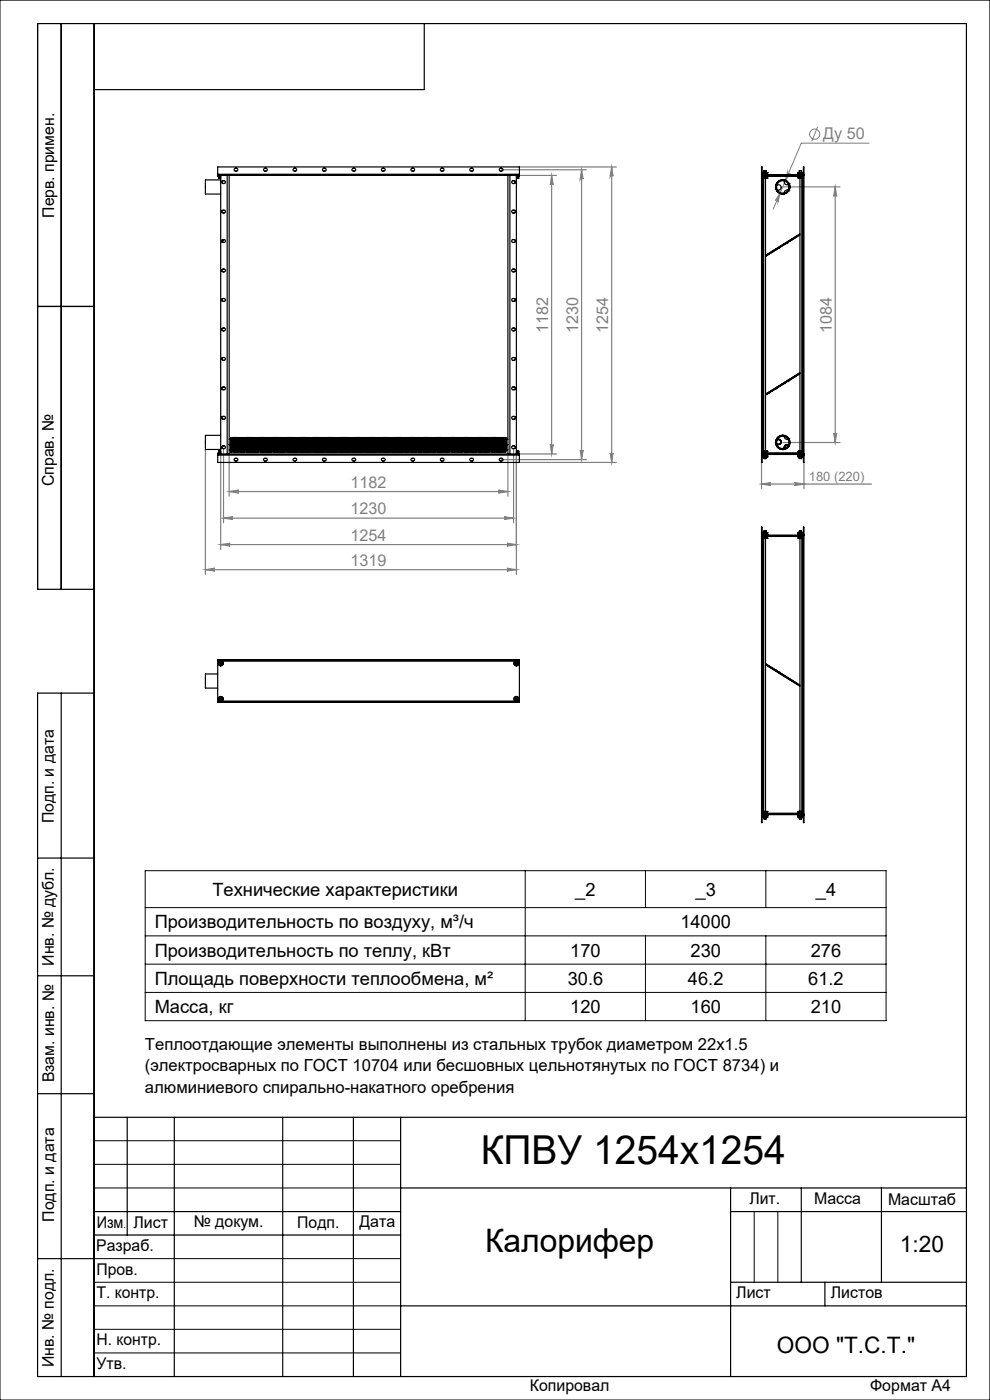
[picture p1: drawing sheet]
<svg xmlns="http://www.w3.org/2000/svg" width="210mm" height="297mm" viewBox="0 0 210 297" stroke-linecap="round" stroke-linejoin="round" font-family="sans-serif">
<defs><g id="words">
<text font-size="8.5" x="102" y="247">КПВУ 1254х1254</text>
<text font-size="6.9" x="102.9" y="265.6">Калорифер</text>
<g font-size="4.8">
<text x="190.9" y="265.6">1:20</text>
<text x="164.8" y="287">ООО &quot;Т.С.Т.&quot;</text>
</g>
<g font-size="3.9">
<text x="45.1" y="190.1">Технические характеристики</text>
<text x="122" y="190">_2</text>
<text x="147.5" y="190">_3</text>
<text x="173.1" y="190">_4</text>
<text x="32.8" y="196.9">Производительность по воздуху, м³/ч</text>
<text x="144.3" y="196.9">14000</text>
<text x="32.8" y="202.9">Производительность по теплу, кВт</text>
<text x="121" y="202.9">170</text>
<text x="146.5" y="202.9">230</text>
<text x="172" y="202.9">276</text>
<text x="32.8" y="208.9">Площадь поверхности теплообмена, м²</text>
<text x="120.4" y="208.9">30.6</text>
<text x="145.9" y="208.9">46.2</text>
<text x="171.4" y="208.9">61.2</text>
<text x="32.8" y="214.9">Масса, кг</text>
<text x="121" y="214.9">120</text>
<text x="146.5" y="214.9">160</text>
<text x="172" y="214.9">210</text>
</g>
<g font-size="3.5">
<text x="30.7" y="222.8">Теплоотдающие элементы выполнены из стальных трубок диаметром 22х1.5</text>
<text x="30.7" y="227.3">(электросварных по ГОСТ 10704 или бесшовных цельнотянутых по ГОСТ 8734) и</text>
<text x="30.7" y="231.8">алюминиевого спирально-накатного оребрения</text>
</g>
<g font-size="3.4" fill="#808080">
<text x="174.6" y="29.6">Ду 50</text>
<text x="116.3" y="70.6" transform="rotate(-90 116.3 70.6)">1182</text>
<text x="122.6" y="70.6" transform="rotate(-90 122.6 70.6)">1230</text>
<text x="129" y="70.6" transform="rotate(-90 129 70.6)">1254</text>
<text x="176.4" y="70.6" transform="rotate(-90 176.4 70.6)">1084</text>
<text x="74.4" y="103.5">1182</text>
<text x="74.4" y="109.1">1230</text>
<text x="74.4" y="114.8">1254</text>
<text x="74.4" y="120.1">1319</text>
</g>
<g font-size="3.4">
<text x="11.5" y="46.2" transform="rotate(-90 11.5 46.2)">Перв. примен.</text>
<text x="11.4" y="103.2" transform="rotate(-90 11.4 103.2)">Справ. №</text>
<text x="11.4" y="174.7" transform="rotate(-90 11.4 174.7)">Подп. и дата</text>
<text x="11.5" y="204.9" transform="rotate(-90 11.5 204.9)">Инв. № дубл.</text>
<text x="11.5" y="229.6" transform="rotate(-90 11.5 229.6)">Взам. инв. №</text>
<text x="159" y="255.5">Лит.</text>
<text x="172.7" y="255.5">Масса</text>
<text x="188.4" y="255.6">Масштаб</text>
<text x="11.5" y="259.2" transform="rotate(-90 11.5 259.2)">Подп. и дата</text>
<text x="20.5" y="260.4">Изм</text>
<text x="28.3" y="260.4">Лист</text>
<text x="41.1" y="260.4">№ докум.</text>
<text x="63.1" y="260.4">Подп.</text>
<text x="76.2" y="260.4">Дата</text>
<text x="20.4" y="265.4">Разраб.</text>
<text x="20.5" y="275.4">Т. контр.</text>
<text x="20.5" y="270.4">Пров.</text>
<text x="156.2" y="275.4">Лист</text>
<text x="176.2" y="275.4">Листов</text>
<text x="20.5" y="285.4">Н. контр.</text>
<text x="11.4" y="290" transform="rotate(-90 11.4 290)">Инв. № подл.</text>
<text x="20.5" y="290.4">Утв.</text>
<text x="112.4" y="295">Копировал</text>
<text x="184.6" y="295">Формат А4</text>
</g>
<text font-size="2.7" fill="#808080" x="171.6" y="102">180 (220)</text>
<text font-size="2.1" x="26.2" y="260.4">.</text>
</g></defs>
<g fill="none" stroke="#808080" stroke-width=".21">
<path d="M167 36.5a.31 .31 0 0 0 .2 .4 .31 .31 0 0 0 .4-.1l-1.1 1.6zM173.4 26.9l-1.2 3.1M184.4 30.4h-14.4l-6 14M165.5 40.8l-.5 2a.31 .31 0 0 0-.1-.4 .31 .31 0 0 0-.4 .2z"/>
<circle cx="172.8" cy="28.5" r="1.07"/>
</g>
<g fill="none" stroke="#808080" stroke-width=".25">
<path d="M106.4 36h18M110.2 37.2h7.8M110.2 35.4h20.5M117 37.2v59.1M117 37.2l.3 2a.3 .3 0 0 0-.3-.3 .3 .3 0 0 0-.3 .3zM123.4 36v61.5M123.4 36l.3 2a.3 .3 0 0 0-.3-.3 .3 .3 0 0 0-.3 .3zM129.8 35.4v62.7M129.8 35.4l.2 2a.3 .3 0 0 0-.3-.3 .3 .3 0 0 0-.3 .3zM166.1 39.6h12.1M177.2 39.6v54.3M177.2 39.6l.3 2.1a.32 .32 0 0 0-.3-.3 .32 .32 0 0 0-.4 .3z"/>
<path d="M43.6 95.4v26.4M46.8 96.3v20.3M47.4 95.2v15.7M48.6 96.3v9M106.4 97.5h18M107.7 96.3v9M108.9 95.2v15.7M109.5 96.3v25.5M110.2 96.3h7.8M110.2 98.1h20.5M116.7 94.3a.3 .3 0 0 0 .3 .3 .3 .3 0 0 0 .3-.3l-.3 2zM123.1 95.5a.3 .3 0 0 0 .3 .3 .3 .3 0 0 0 .3-.3l-.3 2z"/>
<path d="M129.4 96.1a.3 .3 0 0 0 .3 .3 .3 .3 0 0 0 .3-.3l-.2 2zM161.5 98.1v5.6M166.1 93.9h12.1M170.5 98.1v5.6M176.8 91.9a.32 .32 0 0 0 .4 .2 .32 .32 0 0 0 .3-.2l-.3 2zM46.8 115.5l2-.3a.3 .3 0 0 0-.3 .3 .3 .3 0 0 0 .3 .3zM46.8 115.5h62.7M47.4 109.9h61.5M47.4 109.9l2-.3a.3 .3 0 0 0-.3 .3 .3 .3 0 0 0 .3 .3zM48.6 104.3l2-.3a.32 .32 0 0 0-.3 .3 .32 .32 0 0 0 .3 .3zM48.6 104.3h59.1M105.7 104l2 .3-2 .3a.32 .32 0 0 0 .3-.3 .32 .32 0 0 0-.3-.3z"/>
<path d="M106.9 109.6l2 .3-2 .3a.3 .3 0 0 0 .3-.3 .3 .3 0 0 0-.3-.3zM107.5 115.2l2 .3-2 .3a.3 .3 0 0 0 .3-.3 .3 .3 0 0 0-.3-.3zM161.5 102.7h23.4M161.5 102.7l2-.3a.32 .32 0 0 0-.3 .3 .32 .32 0 0 0 .3 .3zM168.5 102.4l2 .3-2 .3a.32 .32 0 0 0 .3-.3 .32 .32 0 0 0-.3-.3zM43.6 120.9l2-.4a.3 .3 0 0 0-.3 .3 .3 .3 0 0 0 .3 .3zM43.6 120.9h65.9M107.5 120.5l2 .4-2 .2a.3 .3 0 0 0 .3-.3 .3 .3 0 0 0-.3-.3z"/>
</g>
<g fill="none" stroke="#000" stroke-width=".21">
<path d="M0 0h210v297h-210zM30.8 184.7h157.2v31.8h-157.2zM30.8 198.5h157.2M30.8 192.5h157.2M111.4 184.7v31.8M136.9 184.7v7.8M136.9 198.5v18M162.5 184.7v7.8M162.5 198.5v18M30.8 204.5h157.2M30.8 210.5h157.2M20 242h65"/>
<path d="M20 247h65M20 252h65M160 257v15M165 257v15M20 267h65M20 272h65M20 277h65M20 282h65M20 287h65"/>
</g>
<g fill="none" stroke="#000" stroke-width=".25">
<path d="M13 5v120M20 5v287M90 5v14h-70M8 65h12M20 125h-12v-120h197v287h-197v-145h12M13 147v145M8 182h12M8 207h12M8 232h12M20 237h185M27 237v25M37 237v55"/>
<path d="M60 237v55M75 237v55M85 237v55M20 257h65M85 252h120M155 252v40M155 257h50M170 252v20M187 252v20M8 267h12M20 262h65M85 277h120"/>
<path d="M155 272h50M175 272v5"/>
</g>
<g fill="#808080">
<path d="M165.5 40.8l-1 1.8a.31 .31 0 0 1 .4-.2 .31 .31 0 0 1 .1 .4zM167 36.5l-.5 1.9 1.1-1.6a.31 .31 0 0 1-.4 .1 .31 .31 0 0 1-.2-.4z"/>
<path d="M161.5 102.7l2-.3a.32 .32 0 0 0-.3 .3 .32 .32 0 0 0 .3 .3zM168.5 102.4l2 .3-2 .3a.32 .32 0 0 0 .3-.3 .32 .32 0 0 0-.3-.3z"/>
<path d="M48.6 104.3l2-.3a.32 .32 0 0 0-.3 .3 .32 .32 0 0 0 .3 .3zM105.7 104l2 .3-2 .3a.32 .32 0 0 0 .3-.3 .32 .32 0 0 0-.3-.3zM46.8 115.5l2-.3a.3 .3 0 0 0-.3 .3 .3 .3 0 0 0 .3 .3zM107.5 115.2l2 .3-2 .3a.3 .3 0 0 0 .3-.3 .3 .3 0 0 0-.3-.3zM43.6 120.9l2-.4a.3 .3 0 0 0-.3 .3 .3 .3 0 0 0 .3 .3zM107.5 120.5l2 .4-2 .2a.3 .3 0 0 0 .3-.3 .3 .3 0 0 0-.3-.3z"/>
<path d="M117 37.2l.3 2a.3 .3 0 0 0-.3-.3 .3 .3 0 0 0-.3 .3zM116.7 94.3a.3 .3 0 0 0 .3 .3 .3 .3 0 0 0 .3-.3l-.3 2zM123.4 36l.3 2a.3 .3 0 0 0-.3-.3 .3 .3 0 0 0-.3 .3zM123.1 95.5a.3 .3 0 0 0 .3 .3 .3 .3 0 0 0 .3-.3l-.3 2zM129.8 35.4l.2 2a.3 .3 0 0 0-.3-.3 .3 .3 0 0 0-.3 .3zM129.4 96.1a.3 .3 0 0 0 .3 .3 .3 .3 0 0 0 .3-.3l-.2 2zM177.2 39.6l.3 2.1a.32 .32 0 0 0-.3-.3 .32 .32 0 0 0-.4 .3zM176.8 91.9a.32 .32 0 0 0 .4 .2 .32 .32 0 0 0 .3-.2l-.3 2z"/>
<path d="M47.4 109.9l2-.3a.3 .3 0 0 0-.3 .3 .3 .3 0 0 0 .3 .3zM106.9 109.6l2 .3-2 .3a.3 .3 0 0 0 .3-.3 .3 .3 0 0 0-.3-.3z"/>
</g>
<g fill="none" stroke="#000" stroke-width=".25">
<path d="M46.2 37v.2M46.2 37v-1.6h64v1.6M46.2 37.2v.2h.6M46.2 37h64M46.2 37.2h2M46.3 37.4l.5 .1M46.4 37.8h.1M46.4 37.5v.3M46.4 37.8h.4M46.5 37.8h.3M46.5 37.5v.3M46.8 37.5v.3"/>
<path d="M46.8 38.2h-3.2v3h3.2M46.8 37.2v59.1M47.1 38.4l.1 .5M47.2 38.4v-.1a.36 .36 0 0 1 .5 .1 .36 .36 0 0 1-.1 .6 .36 .36 0 0 1-.5-.2l-.1-.2zM48.2 37.2h59.6M48.2 37.2v59.1M48.6 37.2v59.1M68.5 35.7h.1a.37 .37 0 0 1 .4 0 .37 .37 0 0 1 .2 .5l-.2 .1-.5-.1-.1-.3zM74.8 35.7h.1a.37 .37 0 0 1 .5 .1 .37 .37 0 0 1 0 .5 .37 .37 0 0 1-.5 0 .31 .31 0 0 1-.3-.3 .31 .31 0 0 1 .2-.3zM81.1 35.7a.35 .35 0 0 1 .5 .1 .35 .35 0 0 1 0 .5 .35 .35 0 0 1-.5 0 .29 .29 0 0 1-.2-.3 .29 .29 0 0 1 .2-.3zM106 35.8l.1-.1a.37 .37 0 0 1 .4 0 .37 .37 0 0 1 .2 .5l-.2 .1-.5-.1zM107.7 37.2v59.1"/>
<path d="M107.8 37.2h.4M108.2 37.2h2M108.2 37.2v59.1M109.3 38.4v.4M109.5 37.8h.1M109.5 37.8h.4M109.5 37.2v59.1M109.6 37.8h.3M109.9 37.8h.1M109.9 37.5v.3M110 37.8h.1M110 37.5v.3"/>
<path d="M110 37.4l-.5 .1M110.2 37v.2M110.2 37.2v.2h-.7M161.5 37.2h9v59.1h-9zM161.5 37h.1M161.5 37v-1.6l.1 1.6M161.6 37l.1 .1h8.7v-.1M161.7 37.2h.1M161.7 37.4h8.6M161.7 37.2v59.1M161.8 37.5h1M161.8 37h1"/>
<path d="M161.8 37.4v.4M161.8 36.6v.6l-.3-.2M161.8 36.6h.3M161.8 36.6h.1M161.8 36.6h1M161.8 37h.1M161.8 37h.2M161.8 37.8h.3M161.8 37.8h.1M161.8 37.8h.9M162 37h.1M162 36.3h.5"/>
<path d="M162 36.3v.7M162 37.5v58.6M162.1 36.6h.4M162.1 37h.4M162.1 36.6v.4M162.1 37.8h.4M162.1 37.5v.3M162.4 37.8v16.4l7.3-4.6v-11.8M162.5 36.6h.3M162.5 37h.1M162.5 37.8h.1M162.5 36.6v.4"/>
<path d="M162.5 37.5v.3M162.5 36.3l.1 .7M162.6 37h.2M162.6 37.8h.1M162.6 37.5v.3M162.7 37h.1M162.7 37.8h.1M162.8 37.4h6.5M162.8 36.6h.1M162.8 37h.1M162.8 36.6v.5M162.8 37.4l-.1 .4"/>
<path d="M164.8 39.3a.58 .58 0 0 1 .9 .4 .58 .58 0 0 1-.8 .6M166.4 38.4v.4l.2 .3h.6M166.5 38.2h.1M167.4 39h.1M169.3 37h.1M169.3 37h.2M169.3 36.6h.2M169.3 36.6h.1M169.3 36.6h1M169.3 37.4h1M169.3 36.6v.5M169.3 37.8h.1"/>
<path d="M169.3 37.8h.2M169.3 37.8h1M169.3 37.5v.3M169.5 37h.1M169.5 36.6h.1M169.5 37.8h.1M169.5 36.6v.4M169.5 37.5v.3M169.5 36.3h.5M169.5 36.3v.3M169.6 37h.4M169.6 36.6h.4"/>
<path d="M169.6 37.8h.4M169.6 36.6v.4M169.6 37.5v.3M170 37.8h.1M170 37.5v.3M170 37h.1M170 36.6h.1M170 37h.3M170 36.6h.3M170 37.8h.3M170 36.3v.7M170.1 37.8v57.9"/>
<path d="M170.2 37h.1M170.3 37h.1M170.3 36.6h.1M170.3 37.8h.1M170.3 36.6v.4M170.3 37.5v.3M170.3 37.2h.1M170.3 37.2v59.1M170.4 37h.1M170.4 37v-1.6l.1 1.6M170.5 37l-.2 .2v-.2h-1M47.1 44.7v.3"/>
<path d="M47.1 51v.3M47.1 57.2v.3M47.2 57.1a.37 .37 0 0 1 .5 0 .37 .37 0 0 1 0 .5l-.1 .1a.35 .35 0 0 1-.5-.1 .35 .35 0 0 1 .1-.5zM47.2 44.6a.37 .37 0 0 1 .6 .1 .37 .37 0 0 1-.2 .5 .37 .37 0 0 1-.5-.1l-.1-.3zM47.3 50.8l-.2 .6M47.4 50.8l-.2 .6M109.3 44.7v.3M109.3 51v.3M109.3 57.2v.3M162.4 54.4l7.3-4.6v29.3l-7.3 4.5zM162.5 54.1l.1 .1M162.6 54.1h-.1"/>
<path d="M162.6 54.1v.1M164.6 52.9v.1M165.1 52.7h.1M166.4 41.1h.1M166.4 51.9h.1M166.9 51.6h.1M167.1 40.4h-.5l-.2 .5M167.3 40.5h.1M169.4 49.8l-6.8 4.3M169.4 49.8l.1 .1M169.5 49.9l-6.9 4.3M47.1 63.5v.3"/>
<path d="M47.1 69.7v.4M47.1 75.9v.4M47.2 75.9v-.1a.36 .36 0 0 1 .5 .1 .36 .36 0 0 1-.1 .6 .36 .36 0 0 1-.5-.2l-.1-.2zM47.2 63.4a.37 .37 0 0 1 .5 0 .37 .37 0 0 1 0 .5 .37 .37 0 0 1-.5 0 .31 .31 0 0 1-.2-.2 .31 .31 0 0 1 .2-.3zM109.3 63.5v.3M109.3 69.7v.4M109.3 75.9v.4M169.4 79.2l-6.8 4.3M169.4 79.2l.1 .2M169.5 79.4l-6.9 4.3M46.2 96.3v.3M46.2 96.6h64"/>
<path d="M46.2 96.3h2M46.2 96.6v1.5h64v-1.5M46.4 95.7h.1M46.4 95.7v.4M46.4 95.7h.4M46.5 95.7h.3M46.5 95.7v.4M46.8 95.7v.4M46.8 96.1l-.5 .1M46.8 92.4h-3.2v3h3.2M46.8 96.2h-.6v.1M47.1 82.2v.3"/>
<path d="M47.1 88.5v.3M47.2 82.1a.37 .37 0 0 1 .6 .1 .37 .37 0 0 1-.2 .5 .37 .37 0 0 1-.5-.1l-.1-.3zM47.2 88.4v-.1a.38 .38 0 0 1 .6 .1 .38 .38 0 0 1-.1 .5 .38 .38 0 0 1-.5 0l-.2-.2zM47.2 94.6a.37 .37 0 0 1 .5 0 .37 .37 0 0 1 0 .5l-.1 .1a.35 .35 0 0 1-.5-.1 .35 .35 0 0 1 .1-.5zM47.2 94.6l-.1 .5M48.2 96.3h59.6M48.6 95.4h.3M48.6 94.3h.3M48.6 93.2h.3M48.9 94.3v1.5M48.9 93.2v1.1M48.9 95.8h.1"/>
<path d="M48.9 93.9h.1M48.9 92.8v.4M48.9 93.9v.4M48.9 92.8h.1M49 93.9v1.9M49 92.8v1.1M49 93.9v.4M49 92.8v.4M49 94.3v1.2M49 93.2v1.1M49 94.3h.2M49 93.2h.2"/>
<path d="M49 95.5v.3M49 95.5h.2M49.2 93.9v1.9M49.2 94.3v1.2M49.2 92.8v1.1M49.2 93.2v1.1M49.2 95.8h.1M49.2 93.9h.1M49.2 92.8v.4M49.2 93.9v.4M49.2 95.5v.3M49.2 92.8h.1"/>
<path d="M49.2 94.3h.2M49.2 93.2h.2M49.2 95.5h.2M49.4 94.3v1.2M49.4 93.2v1.1M49.4 95.5l.1 .3M49.5 95.8h.1M49.5 93.9h.1M49.5 92.8h.1M49.5 93.9v1.9M49.5 92.8v1.1M49.5 93.9v.4"/>
<path d="M49.5 93.9l-.1 .4M49.5 92.8v.4M49.5 92.8l-.1 .4M49.5 94.3v1.2M49.5 93.2v1.1M49.5 94.3h.2M49.5 93.2h.2M49.5 95.5v.3M49.5 95.5h.2M49.7 94.3v1.2M49.7 93.2v1.1M49.7 95.5v.3"/>
<path d="M49.7 95.8h.1M49.7 93.9h.1M49.7 92.8h.1M49.7 93.9v1.9M49.7 92.8v1.1M49.7 93.9v.4M49.7 92.8v.4M49.7 94.3h.2M49.7 93.2h.2M49.7 95.5h.2M49.9 94.3v1.2M49.9 93.2v1.1"/>
<path d="M49.9 95.5l.1 .3M50 95.8h.1M50 93.9h.1M50 92.8h.1M50 93.9v1.9M50 92.8v1.1M50 93.9v.4M50 93.9l-.1 .4M50 92.8v.4M50 92.8l-.1 .4M50 94.3v1.2M50 93.2v1.1"/>
<path d="M50 94.3h.2M50 93.2h.2M50 95.5v.3M50 95.5h.2M50.2 94.3v1.2M50.2 93.2v1.1M50.2 95.5v.3M50.2 95.8h.1M50.2 93.9h.1M50.2 93.9v.4M50.2 92.8h.1M50.2 92.8v.4"/>
<path d="M50.2 93.9v1.9M50.2 92.8v1.1M50.2 94.3h.2M50.2 93.2h.2M50.2 95.5h.2M50.4 94.3v1.2M50.4 93.2v1.1M50.4 95.5v.3M50.4 93.9v1.9M50.4 92.8v1.1M50.4 95.8h.1M50.4 93.9h.1"/>
<path d="M50.4 93.9v.4M50.4 92.8h.1M50.4 92.8v.4M50.5 94.3v1.2M50.5 93.9v1.9M50.5 92.8v1.1M50.5 93.2v1.1M50.5 94.3h1.2M50.5 93.2h1.2M50.5 92.8v.4M50.5 93.9v.4M50.5 95.5v.3"/>
<path d="M50.5 95.5h1.2M50.7 93.9v1.9M50.7 94.3v1.5M50.7 92.8v1.1M50.7 92.8v1.5M50.7 95.8h.1M50.7 93.9h.1M50.7 93.9v.4M50.7 92.8h.1M50.9 94.3v1.2M50.9 93.2v1.1M50.9 95.8h.1"/>
<path d="M50.9 93.9h.1M50.9 92.8v.4M50.9 93.9v.4M50.9 95.5v.3M50.9 92.8h.1M51 94.3v1.2M51 93.9v1.9M51 93.2v1.1M51 92.8v1.1M51.2 93.9v1.9M51.2 94.3v1.5M51.2 92.8v1.1"/>
<path d="M51.2 92.8v1.5M51.2 95.8h.1M51.2 93.9h.1M51.2 93.9v.4M51.2 92.8h.1M51.4 93.9v1.9M51.4 94.3v1.5M51.4 92.8v1.1M51.4 92.8v1.5M51.4 95.8h.1M51.4 93.9h.1M51.4 93.9v.4"/>
<path d="M51.4 92.8h.1M51.5 93.9v1.9M51.5 94.3v1.5M51.5 92.8v1.1M51.5 92.8v1.5M51.5 93.9v.4M51.7 94.3v1.2M51.7 93.2v1.1M51.7 95.8h.1M51.7 93.9h.1M51.7 92.8v.4M51.7 93.9v.4"/>
<path d="M51.7 95.5v.3M51.7 92.8h.1M51.7 93.9v1.9M51.7 92.8v1.1M51.7 93.9l.1 .4M51.7 92.8l.1 .4M51.8 94.3v1.2M51.8 93.2v1.1M51.8 94.3h.1M51.8 93.2h.1M51.8 95.5l-.1 .3M51.8 95.5h.1"/>
<path d="M51.9 93.9v1.9M51.9 94.3v1.2M51.9 92.8v1.1M51.9 93.2v1.1M51.9 95.8h.1M51.9 93.9h.1M51.9 92.8v.4M51.9 93.9v.4M51.9 95.5v.3M51.9 92.8h.1M52 93.9v1.9M52 92.8v1.1"/>
<path d="M52 93.9v.4M52 92.8v.4M52 94.3v1.2M52 93.2v1.1M52 94.3h.2M52 93.2h.2M52 95.5v.3M52 95.5h.2M52.2 94.3v1.2M52.2 93.2v1.1M52.2 95.5v.3M52.2 95.8h.1"/>
<path d="M52.2 93.9h.1M52.2 92.8h.1M52.2 93.9v1.9M52.2 92.8v1.1M52.2 93.9v.4M52.2 92.8v.4M52.2 94.3h.2M52.2 93.2h.2M52.2 95.5h.2M52.4 94.3v1.2M52.4 93.2v1.1M52.4 95.5l.1 .3"/>
<path d="M52.5 95.8h.1M52.5 93.9h.1M52.5 92.8h.1M52.5 93.9v1.9M52.5 92.8v1.1M52.5 93.9v.4M52.5 93.9l-.1 .4M52.5 92.8l-.1 .4M52.5 92.8v.4M52.5 94.3v1.2M52.5 93.2v1.1M52.5 94.3h.2"/>
<path d="M52.5 93.2h.2M52.5 95.5v.3M52.5 95.5h.2M52.7 94.3v1.2M52.7 93.2v1.1M52.7 95.5v.3M52.7 95.8h.1M52.7 93.9h.1M52.7 92.8h.1M52.7 93.9v1.9M52.7 92.8v1.1M52.7 93.9v.4"/>
<path d="M52.7 92.8v.4M52.7 94.3h.2M52.7 93.2h.2M52.7 95.5h.2M52.9 94.3v1.2M52.9 93.2v1.1M52.9 95.5l.1 .3M53 95.8h.1M53 93.9h.1M53 92.8h.1M53 93.9v1.9M53 92.8v1.1"/>
<path d="M53 93.9v.4M53 93.9l-.1 .4M53 92.8v.4M53 92.8l-.1 .4M53 94.3v1.2M53 93.2v1.1M53 94.3h.2M53 93.2h.2M53 95.5v.3M53 95.5h.2M53.2 94.3v1.2M53.2 93.2v1.1"/>
<path d="M53.2 95.5v.3M53.2 93.9v1.9M53.2 92.8v1.1M53.2 95.8h.1M53.2 93.9h.1M53.2 93.9v.4M53.2 92.8h.1M53.2 92.8v.4M53.2 94.3h.2M53.2 93.2h.2M53.2 95.5h.2M53.4 94.3v1.2"/>
<path d="M53.4 93.2v1.1M53.4 95.5v.3M53.4 93.9v1.9M53.4 92.8v1.1M53.4 95.8h.1M53.4 93.9h.1M53.4 93.9v.4M53.4 92.8h.1M53.4 92.8v.4M53.5 93.9v1.9M53.5 94.3v1.2M53.5 92.8v1.1"/>
<path d="M53.5 93.2v1.1M53.5 94.3h1.2M53.5 93.2h1.2M53.5 92.8v.4M53.5 93.9v.4M53.5 95.5v.3M53.5 95.5h1.2M53.7 93.9v1.9M53.7 94.3v1.5M53.7 92.8v1.1M53.7 92.8v1.5M53.7 95.8h.1"/>
<path d="M53.7 93.9h.1M53.7 93.9v.4M53.7 92.8h.1M53.9 93.9v1.9M53.9 94.3v1.5M53.9 92.8v1.1M53.9 92.8v1.5M53.9 95.8h.1M53.9 93.9h.1M53.9 93.9v.4M53.9 92.8h.1M54 94.3v1.5"/>
<path d="M54 93.9v1.9M54 92.8v1.1M54 92.8v1.5M54 93.9v.4M54.2 94.3v1.2M54.2 93.2v1.1M54.2 95.8h.1M54.2 93.9h.1M54.2 92.8v.4M54.2 93.9v.4M54.2 95.5v.3M54.2 92.8h.1"/>
<path d="M54.2 93.9v1.9M54.2 92.8v1.1M54.4 93.9v1.9M54.4 94.3v1.5M54.4 92.8v1.1M54.4 92.8v1.5M54.4 95.8h.1M54.4 93.9h.1M54.4 93.9v.4M54.4 92.8h.1M54.5 94.3v1.5M54.5 93.9v1.9"/>
<path d="M54.5 92.8v1.1M54.5 92.8v1.5M54.5 93.9v.4M54.7 93.9v1.9M54.7 94.3v1.2M54.7 92.8v1.1M54.7 93.2v1.1M54.7 95.8h.1M54.7 93.9h.1M54.7 92.8v.4M54.7 93.9v.4M54.7 95.5v.3"/>
<path d="M54.7 92.8h.1M54.7 93.9l.1 .4M54.7 92.8l.1 .4M54.8 94.3v1.2M54.8 93.2v1.1M54.8 94.3h.1M54.8 93.2h.1M54.8 95.5l-.1 .3M54.8 95.5h.1M54.9 93.9v1.9M54.9 94.3v1.2M54.9 93.2v1.1"/>
<path d="M54.9 95.8h.1M54.9 93.9h.1M54.9 92.8v.4M54.9 93.9v.4M54.9 95.5v.3M54.9 92.8h.1M55 92.8v1.1M55 93.9v.4M55 92.8v.4M55 94.3v1.2M55 93.2v1.1M55 94.3h.2"/>
<path d="M55 93.2h.2M55 95.5v.3M55 95.5h.2M55.2 94.3v1.2M55.2 93.2v1.1M55.2 95.5v.3M55.2 95.8h.1M55.2 93.9h.1M55.2 92.8h.1M55.2 93.9v1.9M55.2 92.8v1.1M55.2 93.9v.4"/>
<path d="M55.2 92.8v.4M55.2 94.3h.2M55.2 93.2h.2M55.2 95.5h.2M55.4 94.3v1.2M55.4 93.2v1.1M55.4 95.5l.1 .3M55.5 95.8h.1M55.5 93.9h.1M55.5 92.8h.1M55.5 93.9v1.9M55.5 92.8v1.1"/>
<path d="M55.5 93.9v.4M55.5 93.9l-.1 .4M55.5 92.8v.4M55.5 92.8l-.1 .4M55.5 94.3v1.2M55.5 93.2v1.1M55.5 94.3h.2M55.5 93.2h.2M55.5 95.5v.3M55.5 95.5h.2M55.7 94.3v1.2M55.7 93.2v1.1"/>
<path d="M55.7 95.5v.3M55.7 95.8h.1M55.7 93.9h.1M55.7 92.8h.1M55.7 93.9v1.9M55.7 92.8v1.1M55.7 93.9v.4M55.7 92.8v.4M55.7 94.3h.2M55.7 93.2h.2M55.7 95.5h.2M55.9 94.3v1.2"/>
<path d="M55.9 93.2v1.1M55.9 95.5l.1 .3M56 93.9v1.9M56 92.8v1.1M56 95.8h.1M56 93.9h.1M56 93.9l-.1 .4M56 92.8h.1M56 92.8l-.1 .4M56 94.3v1.2M56 93.2v1.1M56 94.3h.2"/>
<path d="M56 93.2h.2M56 92.8v.4M56 93.9v.4M56 95.5v.3M56 95.5h.2M56.2 94.3v1.2M56.2 93.2v1.1M56.2 95.5v.3M56.2 93.9v1.9M56.2 92.8v1.1M56.2 95.8h.1M56.2 93.9h.1"/>
<path d="M56.2 93.9v.4M56.2 92.8h.1M56.2 92.8v.4M56.2 94.3h1.5M56.2 93.2h1.5M56.2 95.5h1.5M56.4 93.9v1.9M56.4 94.3v1.5M56.4 92.8v1.1M56.4 92.8v1.5M56.4 95.8h.1M56.4 93.9h.1"/>
<path d="M56.4 93.9v.4M56.4 92.8h.1M56.5 94.3v1.5M56.5 93.9v1.9M56.5 92.8v1.1M56.5 92.8v1.5M56.5 93.9v.4M56.7 93.9v1.9M56.7 94.3v1.5M56.7 92.8v1.1M56.7 92.8v1.5M56.7 95.8h.1"/>
<path d="M56.7 93.9h.1M56.7 93.9v.4M56.7 92.8h.1M56.9 93.9v1.9M56.9 94.3v1.2M56.9 93.2v1.1M56.9 95.8h.1M56.9 93.9h.1M56.9 92.8v.4M56.9 93.9v.4M56.9 95.5v.3M56.9 92.8h.1"/>
<path d="M57 94.3v1.2M57 93.2v1.1M57 92.8v1.1M57.2 93.9v1.9M57.2 94.3v1.5M57.2 92.8v1.1M57.2 92.8v1.5M57.2 95.8h.1M57.2 93.9h.1M57.2 93.9v.4M57.2 92.8h.1M57.4 93.9v1.9"/>
<path d="M57.4 94.3v1.5M57.4 92.8v1.1M57.4 92.8v1.5M57.4 95.8h.1M57.4 93.9h.1M57.4 93.9v.4M57.4 92.8h.1M57.5 93.9v1.9M57.5 94.3v1.5M57.5 92.8v1.5M57.5 92.8v1.1M57.5 93.9v.4"/>
<path d="M57.7 93.9v1.9M57.7 94.3v1.2M57.7 92.8v1.1M57.7 93.2v1.1M57.7 95.8h.1M57.7 93.9h.1M57.7 92.8v.4M57.7 93.9v.4M57.7 95.5v.3M57.7 92.8h.1M57.7 94.3h.2M57.7 93.2h.2"/>
<path d="M57.7 95.5h.2M57.9 94.3v1.2M57.9 93.2v1.1M57.9 95.5l.1 .3M58 95.8h.1M58 93.9h.1M58 92.8h.1M58 93.9v1.9M58 92.8v1.1M58 93.9v.4M58 93.9l-.1 .4M58 92.8l-.1 .4"/>
<path d="M58 92.8v.4M58 94.3v1.2M58 93.2v1.1M58 94.3h.2M58 93.2h.2M58 95.5v.3M58 95.5h.2M58.2 94.3v1.2M58.2 93.2v1.1M58.2 95.5v.3M58.2 95.8h.1M58.2 93.9h.1"/>
<path d="M58.2 92.8h.1M58.2 93.9v1.9M58.2 92.8v1.1M58.2 93.9v.4M58.2 92.8v.4M58.2 94.3h.2M58.2 93.2h.2M58.2 95.5h.2M58.4 94.3v1.2M58.4 93.2v1.1M58.4 95.5l.1 .3M58.5 95.8h.1"/>
<path d="M58.5 93.9h.1M58.5 92.8h.1M58.5 93.9v1.9M58.5 92.8v1.1M58.5 93.9l-.1 .4M58.5 93.9v.4M58.5 92.8v.4M58.5 92.8l-.1 .4M58.5 94.3v1.2M58.5 93.2v1.1M58.5 94.3h.2M58.5 93.2h.2"/>
<path d="M58.5 95.5v.3M58.5 95.5h.2M58.7 94.3v1.2M58.7 93.2v1.1M58.7 95.5v.3M58.7 95.8h.1M58.7 93.9h.1M58.7 92.8h.1M58.7 93.9v1.9M58.7 92.8v1.1M58.7 93.9v.4M58.7 92.8v.4"/>
<path d="M58.7 94.3h.2M58.7 93.2h.2M58.7 95.5h.2M58.9 94.3v1.2M58.9 93.2v1.1M58.9 95.5v.3M58.9 95.8h.1M58.9 93.9h.1M58.9 93.9v.4M58.9 92.8h.1M58.9 92.8v.4M59 94.3v1.2"/>
<path d="M59 93.9v1.9M59 93.2v1.1M59 92.8v1.1M59 94.3h.2M59 93.2h.2M59 92.8v.4M59 93.9v.4M59 95.5v.3M59 95.5h.2M59.2 94.3v1.2M59.2 93.2v1.1M59.2 95.5v.3"/>
<path d="M59.2 93.9v1.9M59.2 92.8v1.1M59.2 95.8h.1M59.2 93.9h.1M59.2 93.9v.4M59.2 92.8h.1M59.2 92.8v.4M59.2 94.3h1.2M59.2 93.2h1.2M59.2 95.5h1.2M59.4 93.9v1.9M59.4 94.3v1.5"/>
<path d="M59.4 92.8v1.1M59.4 92.8v1.5M59.4 95.8h.1M59.4 93.9h.1M59.4 93.9v.4M59.4 92.8h.1M59.5 94.3v1.5M59.5 93.9v1.9M59.5 92.8v1.5M59.5 92.8v1.1M59.5 93.9v.4M59.7 94.3v1.2"/>
<path d="M59.7 93.2v1.1M59.7 95.8h.1M59.7 93.9h.1M59.7 92.8v.4M59.7 93.9v.4M59.7 95.5v.3M59.7 92.8h.1M59.7 93.9v1.9M59.7 92.8v1.1M59.9 93.9v1.9M59.9 94.3v1.5M59.9 92.8v1.1"/>
<path d="M59.9 92.8v1.5M59.9 95.8h.1M59.9 93.9h.1M59.9 93.9v.4M59.9 92.8h.1M60 93.9v1.9M60 94.3v1.5M60 92.8v1.5M60 92.8v1.1M60 93.9v.4M60.2 93.9v1.9M60.2 94.3v1.5"/>
<path d="M60.2 92.8v1.1M60.2 92.8v1.5M60.2 95.8h.1M60.2 93.9h.1M60.2 93.9v.4M60.2 92.8h.1M60.4 94.3v1.2M60.4 93.2v1.1M60.4 95.8h.1M60.4 93.9h.1M60.4 92.8v.4M60.4 93.9v.4"/>
<path d="M60.4 95.5v.3M60.4 92.8h.1M60.5 93.9v1.9M60.5 92.8v1.1M60.5 93.9v.4M60.5 92.8v.4M60.5 94.3v1.2M60.5 93.2v1.1M60.5 94.3h.2M60.5 93.2h.2M60.5 95.5v.3M60.5 95.5h.2"/>
<path d="M60.7 93.9v1.9M60.7 94.3v1.2M60.7 92.8v1.1M60.7 93.2v1.1M60.7 95.8h.1M60.7 93.9h.1M60.7 92.8v.4M60.7 93.9v.4M60.7 95.5v.3M60.7 92.8h.1M60.7 94.3h.2M60.7 93.2h.2"/>
<path d="M60.7 95.5h.2M60.9 94.3v1.2M60.9 93.2v1.1M60.9 95.5l.1 .3M61 95.8h.1M61 93.9h.1M61 92.8h.1M61 93.9v1.9M61 92.8v1.1M61 93.9v.4M61 93.9l-.1 .4M61 92.8l-.1 .4"/>
<path d="M61 92.8v.4M61 94.3v1.2M61 93.2v1.1M61 94.3h.2M61 93.2h.2M61 95.5v.3M61 95.5h.2M61.2 94.3v1.2M61.2 93.2v1.1M61.2 95.5v.3M61.2 95.8h.1M61.2 93.9h.1"/>
<path d="M61.2 92.8h.1M61.2 93.9v1.9M61.2 92.8v1.1M61.2 93.9v.4M61.2 92.8v.4M61.2 94.3h.2M61.2 93.2h.2M61.2 95.5h.2M61.4 94.3v1.2M61.4 93.2v1.1M61.4 95.5l.1 .3M61.5 95.8h.1"/>
<path d="M61.5 93.9h.1M61.5 92.8h.1M61.5 93.9v1.9M61.5 92.8v1.1M61.5 93.9v.4M61.5 93.9l-.1 .4M61.5 92.8v.4M61.5 92.8l-.1 .4M61.5 94.3v1.2M61.5 93.2v1.1M61.5 94.3h.2M61.5 93.2h.2"/>
<path d="M61.5 95.5v.3M61.5 95.5h.2M61.7 94.3v1.2M61.7 93.2v1.1M61.7 95.5v.3M61.7 93.9v1.9M61.7 95.8h.1M61.7 93.9h.1M61.7 93.9v.4M61.7 92.8h.1M61.7 92.8v.4M61.7 92.8v1.1"/>
<path d="M61.7 94.3h.2M61.7 93.2h.2M61.7 95.5h.2M61.9 94.3v1.2M61.9 93.2v1.1M61.9 95.5v.3M61.9 93.9v1.9M61.9 92.8v1.1M61.9 95.8h.1M61.9 93.9h.1M61.9 93.9v.4M61.9 92.8h.1"/>
<path d="M61.9 92.8v.4M62 94.3v1.2M62 93.9v1.9M62 92.8v1.1M62 93.2v1.1M62 94.3h1.4M62 93.2h1.4M62 92.8v.4M62 93.9v.4M62 95.5v.3M62 95.5h1.4M62.2 94.3v1.2"/>
<path d="M62.2 93.2v1.1M62.2 95.8h.1M62.2 93.9h.1M62.2 92.8v.4M62.2 93.9v.4M62.2 95.5v.3M62.2 92.8h.1M62.2 93.9v1.9M62.2 92.8v1.1M62.4 93.9v1.9M62.4 94.3v1.5M62.4 92.8v1.1"/>
<path d="M62.4 92.8v1.5M62.4 95.8h.1M62.4 93.9h.1M62.4 93.9v.4M62.4 92.8h.1M62.5 93.9v1.9M62.5 94.3v1.5M62.5 92.8v1.5M62.5 92.8v1.1M62.5 93.9v.4M62.7 93.9v1.9M62.7 94.3v1.5"/>
<path d="M62.7 92.8v1.1M62.7 92.8v1.5M62.7 95.8h.1M62.7 93.9h.1M62.7 93.9v.4M62.7 92.8h.1M62.9 93.9v1.9M62.9 94.3v1.2M62.9 93.2v1.1M62.9 95.8h.1M62.9 93.9h.1M62.9 92.8v.4"/>
<path d="M62.9 93.9v.4M62.9 95.5v.3M62.9 92.8h.1M63 94.3v1.2M63 93.2v1.1M63 92.8v1.1M63.2 93.9v1.9M63.2 94.3v1.5M63.2 92.8v1.1M63.2 92.8v1.5M63.2 95.8h.1M63.2 93.9h.1"/>
<path d="M63.2 93.9v.4M63.2 92.8h.1M63.4 93.9v1.9M63.4 94.3v1.2M63.4 92.8v1.1M63.4 93.2v1.1M63.4 95.8h.1M63.4 93.9h.1M63.4 92.8v.4M63.4 93.9v.4M63.4 95.5v.3M63.4 92.8h.1"/>
<path d="M63.5 93.9v1.9M63.5 92.8v1.1M63.5 93.9v.4M63.5 92.8v.4M63.5 94.3v1.2M63.5 93.2v1.1M63.5 94.3h.2M63.5 93.2h.2M63.5 95.5v.3M63.5 95.5h.2M63.7 94.3v1.2M63.7 92.8v1.1"/>
<path d="M63.7 93.2v1.1M63.7 95.8h.1M63.7 93.9h.1M63.7 92.8v.4M63.7 93.9v.4M63.7 95.5v.3M63.7 92.8h.1M63.7 93.9v1.9M63.7 94.3h.2M63.7 93.2h.2M63.7 95.5h.2M63.9 94.3v1.2"/>
<path d="M63.9 93.2v1.1M63.9 95.5l.1 .3M64 95.8h.1M64 93.9h.1M64 92.8h.1M64 93.9v1.9M64 92.8v1.1M64 93.9v.4M64 93.9l-.1 .4M64 92.8l-.1 .4M64 92.8v.4M64 94.3v1.2"/>
<path d="M64 93.2v1.1M64 94.3h.2M64 93.2h.2M64 95.5v.3M64 95.5h.2M64.2 94.3v1.2M64.2 93.2v1.1M64.2 95.5v.3M64.2 95.8h.1M64.2 93.9h.1M64.2 92.8h.1M64.2 93.9v1.9"/>
<path d="M64.2 92.8v1.1M64.2 93.9v.4M64.2 92.8v.4M64.2 94.3h.2M64.2 93.2h.2M64.2 95.5h.2M64.4 94.3v1.2M64.4 93.2v1.1M64.4 95.5l.1 .3M64.5 95.8h.1M64.5 93.9h.1M64.5 92.8h.1"/>
<path d="M64.5 93.9v1.9M64.5 92.8v1.1M64.5 93.9l-.1 .4M64.5 93.9v.4M64.5 92.8v.4M64.5 92.8l-.1 .4M64.5 94.3v1.2M64.5 93.2v1.1M64.5 94.3h.2M64.5 93.2h.2M64.5 95.5v.3M64.5 95.5h.2"/>
<path d="M64.7 94.3v1.2M64.7 93.2v1.1M64.7 95.5v.3M64.7 93.9v1.9M64.7 92.8v1.1M64.7 95.8h.1M64.7 93.9h.1M64.7 93.9v.4M64.7 92.8h.1M64.7 92.8v.4M64.7 94.3h.2M64.7 93.2h.2"/>
<path d="M64.7 95.5h.2M64.9 94.3v1.2M64.9 93.2v1.1M64.9 95.5v.3M64.9 93.9v1.9M64.9 95.8h.1M64.9 93.9h.1M64.9 93.9v.4M64.9 92.8h.1M64.9 92.8v.4M65 94.3v1.2M65 93.2v1.1"/>
<path d="M65 92.8v1.1M65 94.3h1.2M65 93.2h1.2M65 92.8v.4M65 93.9v.4M65 95.5v.3M65 95.5h1.2M65.2 93.9v1.9M65.2 94.3v1.5M65.2 92.8v1.1M65.2 92.8v1.5M65.2 95.8h.1"/>
<path d="M65.2 93.9h.1M65.2 93.9v.4M65.2 92.8h.1M65.4 93.9v1.9M65.4 94.3v1.5M65.4 92.8v1.1M65.4 92.8v1.5M65.4 95.8h.1M65.4 93.9h.1M65.4 93.9v.4M65.4 92.8h.1M65.5 94.3v1.5"/>
<path d="M65.5 93.9v1.9M65.5 92.8v1.1M65.5 92.8v1.5M65.5 93.9v.4M65.7 93.9v1.9M65.7 94.3v1.2M65.7 93.2v1.1M65.7 95.8h.1M65.7 93.9h.1M65.7 92.8v.4M65.7 93.9v.4M65.7 95.5v.3"/>
<path d="M65.7 92.8h.1M65.7 92.8v1.1M65.9 93.9v1.9M65.9 94.3v1.5M65.9 92.8v1.1M65.9 92.8v1.5M65.9 95.8h.1M65.9 93.9h.1M65.9 93.9v.4M65.9 92.8h.1M66 94.3v1.5M66 93.9v1.9"/>
<path d="M66 92.8v1.5M66 92.8v1.1M66 93.9v.4M66.2 93.9v1.9M66.2 94.3v1.2M66.2 92.8v1.1M66.2 93.2v1.1M66.2 95.8h.1M66.2 93.9h.1M66.2 92.8v.4M66.2 93.9v.4M66.2 95.5v.3"/>
<path d="M66.2 92.8h.1M66.2 93.9l.1 .4M66.2 92.8l.1 .4M66.3 94.3v1.2M66.3 93.2v1.1M66.3 94.3h.1M66.3 93.2h.1M66.3 95.5l-.1 .3M66.3 95.5h.1M66.4 93.9v1.9M66.4 94.3v1.2M66.4 93.2v1.1"/>
<path d="M66.4 95.8h.1M66.4 93.9h.1M66.4 92.8v.4M66.4 93.9v.4M66.4 95.5v.3M66.4 92.8h.1M66.5 92.8v1.1M66.5 93.9v.4M66.5 92.8v.4M66.5 94.3v1.2M66.5 93.2v1.1M66.5 94.3h.2"/>
<path d="M66.5 93.2h.2M66.5 95.5v.3M66.5 95.5h.2M66.7 94.3v1.2M66.7 93.2v1.1M66.7 95.5v.3M66.7 95.8h.1M66.7 93.9h.1M66.7 92.8h.1M66.7 93.9v1.9M66.7 92.8v1.1M66.7 93.9v.4"/>
<path d="M66.7 92.8v.4M66.7 94.3h.2M66.7 93.2h.2M66.7 95.5h.2M66.9 94.3v1.2M66.9 93.2v1.1M66.9 95.5l.1 .3M67 95.8h.1M67 93.9h.1M67 92.8h.1M67 93.9v1.9M67 92.8v1.1"/>
<path d="M67 93.9v.4M67 93.9l-.1 .4M67 92.8v.4M67 92.8l-.1 .4M67 94.3v1.2M67 93.2v1.1M67 94.3h.2M67 93.2h.2M67 95.5v.3M67 95.5h.2M67.2 94.3v1.2M67.2 93.2v1.1"/>
<path d="M67.2 95.5v.3M67.2 95.8h.1M67.2 93.9h.1M67.2 92.8h.1M67.2 93.9v1.9M67.2 92.8v1.1M67.2 93.9v.4M67.2 92.8v.4M67.2 94.3h.2M67.2 93.2h.2M67.2 95.5h.2M67.4 94.3v1.2"/>
<path d="M67.4 93.2v1.1M67.4 95.5l.1 .3M67.5 93.9v1.9M67.5 92.8v1.1M67.5 95.8h.1M67.5 93.9h.1M67.5 93.9l-.1 .4M67.5 92.8h.1M67.5 92.8l-.1 .4M67.5 94.3v1.2M67.5 93.2v1.1M67.5 94.3h.2"/>
<path d="M67.5 93.2h.2M67.5 92.8v.4M67.5 93.9v.4M67.5 95.5v.3M67.5 95.5h.2M67.7 94.3v1.2M67.7 93.2v1.1M67.7 95.5v.3M67.7 95.8h.1M67.7 93.9h.1M67.7 93.9v.4M67.7 92.8h.1"/>
<path d="M67.7 92.8v.4M67.7 93.9v1.9M67.7 92.8v1.1M67.7 94.3h1.5M67.7 93.2h1.5M67.7 95.5h1.5M67.9 93.9v1.9M67.9 94.3v1.5M67.9 92.8v1.1M67.9 92.8v1.5M67.9 95.8h.1M67.9 93.9h.1"/>
<path d="M67.9 93.9v.4M67.9 92.8h.1M68 94.3v1.5M68 93.9v1.9M68 92.8v1.5M68 92.8v1.1M68 93.9v.4M68.2 93.9v1.9M68.2 94.3v1.5M68.2 92.8v1.1M68.2 92.8v1.5M68.2 95.8h.1"/>
<path d="M68.2 93.9h.1M68.2 93.9v.4M68.2 92.8h.1M68.4 94.3v1.2M68.4 93.2v1.1M68.4 95.8h.1M68.4 93.9h.1M68.4 92.8v.4M68.4 93.9v.4M68.4 95.5v.3M68.4 92.8h.1M68.5 97.3h.5a.3 .3 0 0 1 .2 .3 .3 .3 0 0 1-.3 .2l-.4-.1z"/>
<path d="M68.5 94.3v1.2M68.5 93.9v1.9M68.5 92.8v1.1M68.5 93.2v1.1M68.7 93.9v1.9M68.7 94.3v1.5M68.7 92.8v1.1M68.7 92.8v1.5M68.7 95.8h.1M68.7 93.9h.1M68.7 93.9v.4M68.7 92.8h.1"/>
<path d="M68.9 93.9v1.9M68.9 94.3v1.5M68.9 92.8v1.1M68.9 92.8v1.5M68.9 95.8h.1M68.9 93.9h.1M68.9 93.9v.4M68.9 92.8h.1M69 94.3v1.5M69 93.9v1.9M69 92.8v1.5M69 92.8v1.1"/>
<path d="M69 93.9v.4M69.2 94.3v1.2M69.2 93.2v1.1M69.2 95.8h.1M69.2 93.9h.1M69.2 92.8v.4M69.2 93.9v.4M69.2 95.5v.3M69.2 92.8h.1M69.2 93.9v1.9M69.2 92.8v1.1M69.2 93.9l.1 .4"/>
<path d="M69.2 92.8l.1 .4M69.3 94.3v1.2M69.3 93.2v1.1M69.3 94.3h.1M69.3 93.2h.1M69.3 95.5l-.1 .3M69.3 95.5h.1M69.4 93.9v1.9M69.4 94.3v1.2M69.4 92.8v1.1M69.4 93.2v1.1M69.4 95.8h.1"/>
<path d="M69.4 93.9h.1M69.4 92.8v.4M69.4 93.9v.4M69.4 95.5v.3M69.4 92.8h.1M69.5 93.9v1.9M69.5 92.8v1.1M69.5 93.9v.4M69.5 92.8v.4M69.5 94.3v1.2M69.5 93.2v1.1M69.5 94.3h.2"/>
<path d="M69.5 93.2h.2M69.5 95.5v.3M69.5 95.5h.2M69.7 94.3v1.2M69.7 93.2v1.1M69.7 95.5v.3M69.7 95.8h.1M69.7 93.9h.1M69.7 92.8h.1M69.7 93.9v1.9M69.7 92.8v1.1M69.7 93.9v.4"/>
<path d="M69.7 92.8v.4M69.7 94.3h.2M69.7 93.2h.2M69.7 95.5h.2M69.9 94.3v1.2M69.9 93.2v1.1M69.9 95.5l.1 .3M70 95.8h.1M70 93.9h.1M70 92.8h.1M70 93.9v1.9M70 92.8v1.1"/>
<path d="M70 93.9v.4M70 93.9l-.1 .4M70 92.8v.4M70 92.8l-.1 .4M70 94.3v1.2M70 93.2v1.1M70 94.3h.2M70 93.2h.2M70 95.5v.3M70 95.5h.2M70.2 94.3v1.2M70.2 93.2v1.1"/>
<path d="M70.2 95.5v.3M70.2 95.8h.1M70.2 93.9h.1M70.2 92.8h.1M70.2 93.9v1.9M70.2 92.8v1.1M70.2 93.9v.4M70.2 92.8v.4M70.2 94.3h.2M70.2 93.2h.2M70.2 95.5h.2M70.4 94.3v1.2"/>
<path d="M70.4 93.2v1.1M70.4 95.5v.3M70.4 93.9v1.9M70.4 92.8v1.1M70.4 95.8h.1M70.4 93.9h.1M70.4 93.9v.4M70.4 92.8h.1M70.4 92.8v.4M70.5 93.9v1.9M70.5 94.3v1.2M70.5 93.2v1.1"/>
<path d="M70.5 92.8v1.1M70.5 94.3h.2M70.5 93.2h.2M70.5 92.8v.4M70.5 93.9v.4M70.5 95.5v.3M70.5 95.5h.2M70.7 94.3v1.2M70.7 93.2v1.1M70.7 95.5v.3M70.7 93.9v1.9M70.7 92.8v1.1"/>
<path d="M70.7 95.8h.1M70.7 93.9h.1M70.7 93.9v.4M70.7 92.8h.1M70.7 92.8v.4M70.7 94.3h1.2M70.7 93.2h1.2M70.7 95.5h1.2M70.9 93.9v1.9M70.9 94.3v1.2M70.9 93.2v1.1M70.9 95.8h.1"/>
<path d="M70.9 93.9h.1M70.9 92.8v.4M70.9 93.9v.4M70.9 95.5v.3M70.9 92.8h.1M71 94.3v1.2M71 93.2v1.1M71 92.8v1.1M71.2 93.9v1.9M71.2 94.3v1.5M71.2 92.8v1.1M71.2 92.8v1.5"/>
<path d="M71.2 95.8h.1M71.2 93.9h.1M71.2 93.9v.4M71.2 92.8h.1M71.4 93.9v1.9M71.4 94.3v1.5M71.4 92.8v1.1M71.4 92.8v1.5M71.4 95.8h.1M71.4 93.9h.1M71.4 93.9v.4M71.4 92.8h.1"/>
<path d="M71.5 94.3v1.5M71.5 93.9v1.9M71.5 92.8v1.5M71.5 92.8v1.1M71.5 93.9v.4M71.7 94.3v1.2M71.7 93.2v1.1M71.7 95.8h.1M71.7 93.9h.1M71.7 92.8v.4M71.7 93.9v.4M71.7 95.5v.3"/>
<path d="M71.7 92.8h.1M71.7 93.9v1.9M71.7 92.8v1.1M71.9 93.9v1.9M71.9 94.3v1.2M71.9 92.8v1.1M71.9 93.2v1.1M71.9 95.8h.1M71.9 93.9h.1M71.9 92.8v.4M71.9 93.9v.4M71.9 95.5v.3"/>
<path d="M71.9 92.8h.1M72 93.9v1.9M72 92.8v1.1M72 93.9v.4M72 92.8v.4M72 94.3v1.2M72 93.2v1.1M72 94.3h.2M72 93.2h.2M72 95.5v.3M72 95.5h.2M72.2 93.9v1.9"/>
<path d="M72.2 94.3v1.2M72.2 92.8v1.1M72.2 93.2v1.1M72.2 95.8h.1M72.2 93.9h.1M72.2 92.8v.4M72.2 93.9v.4M72.2 95.5v.3M72.2 92.8h.1M72.2 94.3h.2M72.2 93.2h.2M72.2 95.5h.2"/>
<path d="M72.4 94.3v1.2M72.4 93.2v1.1M72.4 95.5l.1 .3M72.5 95.8h.1M72.5 93.9h.1M72.5 92.8h.1M72.5 93.9v1.9M72.5 92.8v1.1M72.5 93.9l-.1 .4M72.5 93.9v.4M72.5 92.8v.4M72.5 92.8l-.1 .4"/>
<path d="M72.5 94.3v1.2M72.5 93.2v1.1M72.5 94.3h.2M72.5 93.2h.2M72.5 95.5v.3M72.5 95.5h.2M72.7 94.3v1.2M72.7 93.2v1.1M72.7 95.5v.3M72.7 95.8h.1M72.7 93.9h.1M72.7 92.8h.1"/>
<path d="M72.7 93.9v1.9M72.7 92.8v1.1M72.7 93.9v.4M72.7 92.8v.4M72.7 94.3h.2M72.7 93.2h.2M72.7 95.5h.2M72.9 94.3v1.2M72.9 93.2v1.1M72.9 95.5l.1 .3M73 95.8h.1M73 93.9h.1"/>
<path d="M73 92.8h.1M73 93.9v1.9M73 92.8v1.1M73 93.9v.4M73 93.9l-.1 .4M73 92.8l-.1 .4M73 92.8v.4M73 94.3v1.2M73 93.2v1.1M73 94.3h.2M73 93.2h.2M73 95.5v.3"/>
<path d="M73 95.5h.2M73.2 94.3v1.2M73.2 93.2v1.1M73.2 95.5v.3M73.2 95.8h.1M73.2 93.9h.1M73.2 92.8h.1M73.2 93.9v1.9M73.2 92.8v1.1M73.2 93.9v.4M73.2 92.8v.4M73.2 94.3h.2"/>
<path d="M73.2 93.2h.2M73.2 95.5h.2M73.4 94.3v1.2M73.4 93.2v1.1M73.4 95.5v.3M73.4 93.9v1.9M73.4 92.8v1.1M73.4 95.8h.1M73.4 93.9h.1M73.4 93.9v.4M73.4 92.8h.1M73.4 92.8v.4"/>
<path d="M73.5 93.9v1.9M73.5 94.3v1.2M73.5 93.2v1.1M73.5 92.8v1.1M73.5 94.3h.2M73.5 93.2h.2M73.5 92.8v.4M73.5 93.9v.4M73.5 95.5v.3M73.5 95.5h.2M73.7 94.3v1.2M73.7 93.2v1.1"/>
<path d="M73.7 95.5v.3M73.7 95.8h.1M73.7 93.9h.1M73.7 93.9v.4M73.7 92.8h.1M73.7 92.8v.4M73.7 93.9v1.9M73.7 92.8v1.1M73.7 94.3h1.2M73.7 93.2h1.2M73.7 95.5h1.2M73.9 93.9v1.9"/>
<path d="M73.9 94.3v1.5M73.9 92.8v1.1M73.9 92.8v1.5M73.9 95.8h.1M73.9 93.9h.1M73.9 93.9v.4M73.9 92.8h.1M74 94.3v1.5M74 93.9v1.9M74 92.8v1.5M74 92.8v1.1M74 93.9v.4"/>
<path d="M74.2 93.9v1.9M74.2 94.3v1.5M74.2 92.8v1.1M74.2 92.8v1.5M74.2 95.8h.1M74.2 93.9h.1M74.2 93.9v.4M74.2 92.8h.1M74.4 94.3v1.2M74.4 93.2v1.1M74.4 95.8h.1M74.4 93.9h.1"/>
<path d="M74.4 92.8v.4M74.4 93.9v.4M74.4 95.5v.3M74.4 92.8h.1M74.5 93.9v1.9M74.5 94.3v1.2M74.5 93.2v1.1M74.5 92.8v1.1M74.7 93.9v1.9M74.7 94.3v1.5M74.7 92.8v1.1M74.7 92.8v1.5"/>
<path d="M74.7 95.8h.1M74.7 93.9h.1M74.7 93.9v.4M74.7 92.8h.1M74.8 97.3a.39 .39 0 0 1 .5-.1 .39 .39 0 0 1 .1 .4l-.1 .2a.36 .36 0 0 1-.5 0 .36 .36 0 0 1 0-.5zM74.9 93.9v1.9M74.9 94.3v1.2M74.9 92.8v1.1M74.9 93.2v1.1M74.9 95.8h.1M74.9 93.9h.1M74.9 92.8v.4"/>
<path d="M74.9 93.9v.4M74.9 95.5v.3M74.9 92.8h.1M75 93.9v1.9M75 92.8v1.1M75 93.9v.4M75 92.8v.4M75 94.3v1.2M75 93.2v1.1M75 94.3h.2M75 93.2h.2M75 95.5v.3"/>
<path d="M75 95.5h.2M75.2 93.9v1.9M75.2 94.3v1.2M75.2 93.2v1.1M75.2 95.8h.1M75.2 93.9h.1M75.2 92.8v.4M75.2 93.9v.4M75.2 95.5v.3M75.2 92.8h.1M75.2 92.8v1.1M75.2 94.3h.2"/>
<path d="M75.2 93.2h.2M75.2 95.5h.2M75.4 94.3v1.2M75.4 93.2v1.1M75.4 95.5l.1 .3M75.5 95.8h.1M75.5 93.9h.1M75.5 92.8h.1M75.5 93.9v1.9M75.5 92.8v1.1M75.5 93.9l-.1 .4M75.5 93.9v.4"/>
<path d="M75.5 92.8v.4M75.5 92.8l-.1 .4M75.5 94.3v1.2M75.5 93.2v1.1M75.5 94.3h.2M75.5 93.2h.2M75.5 95.5v.3M75.5 95.5h.2M75.7 94.3v1.2M75.7 93.2v1.1M75.7 95.5v.3M75.7 95.8h.1"/>
<path d="M75.7 93.9h.1M75.7 92.8h.1M75.7 93.9v1.9M75.7 92.8v1.1M75.7 93.9v.4M75.7 92.8v.4M75.7 94.3h.2M75.7 93.2h.2M75.7 95.5h.2M75.9 94.3v1.2M75.9 93.2v1.1M75.9 95.5l.1 .3"/>
<path d="M76 95.8h.1M76 93.9h.1M76 92.8h.1M76 93.9v1.9M76 92.8v1.1M76 93.9v.4M76 93.9l-.1 .4M76 92.8v.4M76 92.8l-.1 .4M76 94.3v1.2M76 93.2v1.1M76 94.3h.2"/>
<path d="M76 93.2h.2M76 95.5v.3M76 95.5h.2M76.2 94.3v1.2M76.2 93.2v1.1M76.2 95.5v.3M76.2 93.9v1.9M76.2 92.8v1.1M76.2 95.8h.1M76.2 93.9h.1M76.2 93.9v.4M76.2 92.8h.1"/>
<path d="M76.2 92.8v.4M76.2 94.3h.2M76.2 93.2h.2M76.2 95.5h.2M76.4 94.3v1.2M76.4 93.2v1.1M76.4 95.5v.3M76.4 93.9v1.9M76.4 95.8h.1M76.4 93.9h.1M76.4 93.9v.4M76.4 92.8h.1"/>
<path d="M76.4 92.8v.4M76.5 94.3v1.2M76.5 93.2v1.1M76.5 92.8v1.1M76.5 94.3h1.2M76.5 93.2h1.2M76.5 92.8v.4M76.5 93.9v.4M76.5 95.5v.3M76.5 95.5h1.2M76.7 93.9v1.9M76.7 94.3v1.5"/>
<path d="M76.7 92.8v1.1M76.7 92.8v1.5M76.7 95.8h.1M76.7 93.9h.1M76.7 93.9v.4M76.7 92.8h.1M76.9 93.9v1.9M76.9 94.3v1.5M76.9 92.8v1.1M76.9 92.8v1.5M76.9 95.8h.1M76.9 93.9h.1"/>
<path d="M76.9 93.9v.4M76.9 92.8h.1M77 93.9v1.9M77 94.3v1.5M77 92.8v1.5M77 92.8v1.1M77 93.9v.4M77.2 94.3v1.2M77.2 93.2v1.1M77.2 95.8h.1M77.2 93.9h.1M77.2 92.8v.4"/>
<path d="M77.2 93.9v.4M77.2 95.5v.3M77.2 92.8h.1M77.2 93.9v1.9M77.2 92.8v1.1M77.4 93.9v1.9M77.4 94.3v1.5M77.4 92.8v1.1M77.4 92.8v1.5M77.4 95.8h.1M77.4 93.9h.1M77.4 93.9v.4"/>
<path d="M77.4 92.8h.1M77.5 93.9v1.9M77.5 94.3v1.5M77.5 92.8v1.1M77.5 92.8v1.5M77.5 93.9v.4M77.7 93.9v1.9M77.7 94.3v1.2M77.7 92.8v1.1M77.7 93.2v1.1M77.7 95.8h.1M77.7 93.9h.1"/>
<path d="M77.7 92.8v.4M77.7 93.9v.4M77.7 95.5v.3M77.7 92.8h.1M77.7 93.9l.1 .4M77.7 92.8l.1 .4M77.8 94.3v1.2M77.8 93.2v1.1M77.8 94.3h.1M77.8 93.2h.1M77.8 95.5l-.1 .3M77.8 95.5h.1"/>
<path d="M77.9 94.3v1.2M77.9 93.2v1.1M77.9 95.8h.1M77.9 93.9h.1M77.9 92.8v.4M77.9 93.9v.4M77.9 95.5v.3M77.9 92.8h.1M78 93.9v1.9M78 92.8v1.1M78 93.9v.4M78 92.8v.4"/>
<path d="M78 94.3v1.2M78 93.2v1.1M78 94.3h.2M78 93.2h.2M78 95.5v.3M78 95.5h.2M78.2 94.3v1.2M78.2 93.2v1.1M78.2 95.5v.3M78.2 95.8h.1M78.2 93.9h.1M78.2 92.8h.1"/>
<path d="M78.2 93.9v1.9M78.2 92.8v1.1M78.2 93.9v.4M78.2 92.8v.4M78.2 94.3h.2M78.2 93.2h.2M78.2 95.5h.2M78.4 94.3v1.2M78.4 93.2v1.1M78.4 95.5l.1 .3M78.5 95.8h.1M78.5 93.9h.1"/>
<path d="M78.5 92.8h.1M78.5 93.9v1.9M78.5 92.8v1.1M78.5 93.9v.4M78.5 93.9l-.1 .4M78.5 92.8v.4M78.5 92.8l-.1 .4M78.5 94.3v1.2M78.5 93.2v1.1M78.5 94.3h.2M78.5 93.2h.2M78.5 95.5v.3"/>
<path d="M78.5 95.5h.2M78.7 94.3v1.2M78.7 93.2v1.1M78.7 95.5v.3M78.7 95.8h.1M78.7 93.9h.1M78.7 92.8h.1M78.7 93.9v1.9M78.7 92.8v1.1M78.7 93.9v.4M78.7 92.8v.4M78.7 94.3h.2"/>
<path d="M78.7 93.2h.2M78.7 95.5h.2M78.9 94.3v1.2M78.9 93.2v1.1M78.9 95.5l.1 .3M79 95.8h.1M79 93.9h.1M79 92.8h.1M79 93.9v1.9M79 92.8v1.1M79 93.9v.4M79 93.9l-.1 .4"/>
<path d="M79 92.8v.4M79 92.8l-.1 .4M79 94.3v1.2M79 93.2v1.1M79 94.3h.2M79 93.2h.2M79 95.5v.3M79 95.5h.2M79.2 94.3v1.2M79.2 93.2v1.1M79.2 95.5v.3M79.2 93.9v1.9"/>
<path d="M79.2 92.8v1.1M79.2 95.8h.1M79.2 93.9h.1M79.2 93.9v.4M79.2 92.8h.1M79.2 92.8v.4M79.2 94.3h.2M79.2 93.2h.2M79.2 95.5h.2M79.4 94.3v1.2M79.4 93.2v1.1M79.4 95.5v.3"/>
<path d="M79.4 93.9v1.9M79.4 92.8v1.1M79.4 95.8h.1M79.4 93.9h.1M79.4 93.9v.4M79.4 92.8h.1M79.4 92.8v.4M79.5 94.3v1.2M79.5 93.9v1.9M79.5 93.2v1.1M79.5 92.8v1.1M79.5 94.3h1.2"/>
<path d="M79.5 93.2h1.2M79.5 92.8v.4M79.5 93.9v.4M79.5 95.5v.3M79.5 95.5h1.2M79.7 93.9v1.9M79.7 94.3v1.2M79.7 93.2v1.1M79.7 95.8h.1M79.7 93.9h.1M79.7 92.8v.4M79.7 93.9v.4"/>
<path d="M79.7 95.5v.3M79.7 92.8h.1M79.7 92.8v1.1M79.9 93.9v1.9M79.9 94.3v1.5M79.9 92.8v1.1M79.9 92.8v1.5M79.9 95.8h.1M79.9 93.9h.1M79.9 93.9v.4M79.9 92.8h.1M80 93.9v1.9"/>
<path d="M80 94.3v1.5M80 92.8v1.1M80 92.8v1.5M80 93.9v.4M80.2 93.9v1.9M80.2 94.3v1.5M80.2 92.8v1.1M80.2 92.8v1.5M80.2 95.8h.1M80.2 93.9h.1M80.2 93.9v.4M80.2 92.8h.1"/>
<path d="M80.4 94.3v1.2M80.4 93.2v1.1M80.4 95.8h.1M80.4 93.9h.1M80.4 92.8v.4M80.4 93.9v.4M80.4 95.5v.3M80.4 92.8h.1M80.5 94.3v1.2M80.5 93.9v1.9M80.5 92.8v1.1M80.5 93.2v1.1"/>
<path d="M80.7 93.9v1.9M80.7 94.3v1.2M80.7 92.8v1.1M80.7 93.2v1.1M80.7 95.8h.1M80.7 93.9h.1M80.7 92.8v.4M80.7 93.9v.4M80.7 95.5v.3M80.7 92.8h.1M80.7 93.9l.1 .4M80.7 92.8l.1 .4"/>
<path d="M80.8 94.3v1.2M80.8 93.2v1.1M80.8 94.3h.1M80.8 93.2h.1M80.8 95.5l-.1 .3M80.8 95.5h.1M80.9 97.4l.2-.2a.36 .36 0 0 1 .5 .1 .36 .36 0 0 1 0 .5 .36 .36 0 0 1-.5 0zM80.9 93.9v1.9M80.9 94.3v1.2M80.9 92.8v1.1M80.9 93.2v1.1M80.9 95.8h.1"/>
<path d="M80.9 93.9h.1M80.9 92.8v.4M80.9 93.9v.4M80.9 95.5v.3M80.9 92.8h.1M81 93.9v1.9M81 92.8v1.1M81 93.9v.4M81 92.8v.4M81 94.3v1.2M81 93.2v1.1M81 94.3h.2"/>
<path d="M81 93.2h.2M81 95.5v.3M81 95.5h.2M81.2 94.3v1.2M81.2 93.2v1.1M81.2 95.5v.3M81.2 95.8h.1M81.2 93.9h.1M81.2 92.8h.1M81.2 93.9v1.9M81.2 92.8v1.1M81.2 93.9v.4"/>
<path d="M81.2 92.8v.4M81.2 94.3h.2M81.2 93.2h.2M81.2 95.5h.2M81.4 94.3v1.2M81.4 93.2v1.1M81.4 95.5l.1 .3M81.5 95.8h.1M81.5 93.9h.1M81.5 92.8h.1M81.5 93.9v1.9M81.5 92.8v1.1"/>
<path d="M81.5 93.9v.4M81.5 93.9l-.1 .4M81.5 92.8v.4M81.5 92.8l-.1 .4M81.5 94.3v1.2M81.5 93.2v1.1M81.5 94.3h.2M81.5 93.2h.2M81.5 95.5v.3M81.5 95.5h.2M81.7 94.3v1.2M81.7 93.2v1.1"/>
<path d="M81.7 95.5v.3M81.7 95.8h.1M81.7 93.9h.1M81.7 92.8h.1M81.7 93.9v1.9M81.7 92.8v1.1M81.7 93.9v.4M81.7 92.8v.4M81.7 94.3h.2M81.7 93.2h.2M81.7 95.5h.2M81.9 94.3v1.2"/>
<path d="M81.9 93.2v1.1M81.9 95.5l.1 .3M82 93.9v1.9M82 92.8v1.1M82 95.8h.1M82 93.9h.1M82 93.9l-.1 .4M82 92.8h.1M82 92.8l-.1 .4M82 94.3v1.2M82 93.2v1.1M82 94.3h.2"/>
<path d="M82 93.2h.2M82 92.8v.4M82 93.9v.4M82 95.5v.3M82 95.5h.2M82.2 94.3v1.2M82.2 93.2v1.1M82.2 95.5v.3M82.2 93.9v1.9M82.2 92.8v1.1M82.2 95.8h.1M82.2 93.9h.1"/>
<path d="M82.2 93.9v.4M82.2 92.8h.1M82.2 92.8v.4M82.2 94.3h1.2M82.2 93.2h1.2M82.2 95.5h1.2M82.4 94.3v1.2M82.4 93.2v1.1M82.4 95.8h.1M82.4 93.9h.1M82.4 92.8v.4M82.4 93.9v.4"/>
<path d="M82.4 95.5v.3M82.4 92.8h.1M82.5 94.3v1.2M82.5 93.9v1.9M82.5 93.2v1.1M82.5 92.8v1.1M82.7 93.9v1.9M82.7 94.3v1.5M82.7 92.8v1.1M82.7 92.8v1.5M82.7 95.8h.1M82.7 93.9h.1"/>
<path d="M82.7 93.9v.4M82.7 92.8h.1M82.9 93.9v1.9M82.9 94.3v1.5M82.9 92.8v1.1M82.9 92.8v1.5M82.9 95.8h.1M82.9 93.9h.1M82.9 93.9v.4M82.9 92.8h.1M83 94.3v1.5M83 93.9v1.9"/>
<path d="M83 92.8v1.1M83 92.8v1.5M83 93.9v.4M83.2 94.3v1.2M83.2 93.2v1.1M83.2 95.8h.1M83.2 93.9h.1M83.2 92.8v.4M83.2 93.9v.4M83.2 95.5v.3M83.2 92.8h.1M83.2 93.9v1.9"/>
<path d="M83.2 92.8v1.1M83.4 93.9v1.9M83.4 94.3v1.2M83.4 92.8v1.1M83.4 93.2v1.1M83.4 95.8h.1M83.4 93.9h.1M83.4 92.8v.4M83.4 93.9v.4M83.4 95.5v.3M83.4 92.8h.1M83.5 93.9v1.9"/>
<path d="M83.5 92.8v1.1M83.5 93.9v.4M83.5 92.8v.4M83.5 94.3v1.2M83.5 93.2v1.1M83.5 94.3h.2M83.5 93.2h.2M83.5 95.5v.3M83.5 95.5h.2M83.7 93.9v1.9M83.7 94.3v1.2M83.7 92.8v1.1"/>
<path d="M83.7 93.2v1.1M83.7 95.8h.1M83.7 93.9h.1M83.7 92.8v.4M83.7 93.9v.4M83.7 95.5v.3M83.7 92.8h.1M83.7 94.3h.2M83.7 93.2h.2M83.7 95.5h.2M83.9 94.3v1.2M83.9 93.2v1.1"/>
<path d="M83.9 95.5l.1 .3M84 95.8h.1M84 93.9h.1M84 92.8h.1M84 93.9v1.9M84 92.8v1.1M84 93.9v.4M84 93.9l-.1 .4M84 92.8v.4M84 92.8l-.1 .4M84 94.3v1.2M84 93.2v1.1"/>
<path d="M84 94.3h.2M84 93.2h.2M84 95.5v.3M84 95.5h.2M84.2 94.3v1.2M84.2 93.2v1.1M84.2 95.5v.3M84.2 95.8h.1M84.2 93.9h.1M84.2 92.8h.1M84.2 93.9v1.9M84.2 92.8v1.1"/>
<path d="M84.2 93.9v.4M84.2 92.8v.4M84.2 94.3h.2M84.2 93.2h.2M84.2 95.5h.2M84.4 94.3v1.2M84.4 93.2v1.1M84.4 95.5l.1 .3M84.5 95.8h.1M84.5 93.9h.1M84.5 92.8h.1M84.5 93.9v1.9"/>
<path d="M84.5 92.8v1.1M84.5 93.9l-.1 .4M84.5 93.9v.4M84.5 92.8v.4M84.5 92.8l-.1 .4M84.5 94.3v1.2M84.5 93.2v1.1M84.5 94.3h.2M84.5 93.2h.2M84.5 95.5v.3M84.5 95.5h.2M84.7 94.3v1.2"/>
<path d="M84.7 93.2v1.1M84.7 95.5v.3M84.7 95.8h.1M84.7 93.9h.1M84.7 92.8h.1M84.7 93.9v1.9M84.7 92.8v1.1M84.7 93.9v.4M84.7 92.8v.4M84.7 94.3h.2M84.7 93.2h.2M84.7 95.5h.2"/>
<path d="M84.9 94.3v1.2M84.9 93.2v1.1M84.9 95.5v.3M84.9 93.9v1.9M84.9 92.8v1.1M84.9 95.8h.1M84.9 93.9h.1M84.9 93.9v.4M84.9 92.8h.1M84.9 92.8v.4M85 93.9v1.9M85 94.3v1.2"/>
<path d="M85 93.2v1.1M85 92.8v1.1M85 94.3h.2M85 93.2h.2M85 92.8v.4M85 93.9v.4M85 95.5v.3M85 95.5h.2M85.2 94.3v1.2M85.2 93.2v1.1M85.2 95.5v.3M85.2 93.9v1.9"/>
<path d="M85.2 95.8h.1M85.2 93.9h.1M85.2 93.9v.4M85.2 92.8h.1M85.2 92.8v.4M85.2 92.8v1.1M85.2 94.3h1.2M85.2 93.2h1.2M85.2 95.5h1.2M85.4 93.9v1.9M85.4 94.3v1.5M85.4 92.8v1.1"/>
<path d="M85.4 92.8v1.5M85.4 95.8h.1M85.4 93.9h.1M85.4 93.9v.4M85.4 92.8h.1M85.5 94.3v1.5M85.5 93.9v1.9M85.5 92.8v1.1M85.5 92.8v1.5M85.5 93.9v.4M85.7 93.9v1.9M85.7 94.3v1.5"/>
<path d="M85.7 92.8v1.1M85.7 92.8v1.5M85.7 95.8h.1M85.7 93.9h.1M85.7 93.9v.4M85.7 92.8h.1M85.9 94.3v1.2M85.9 93.2v1.1M85.9 95.8h.1M85.9 93.9h.1M85.9 92.8v.4M85.9 93.9v.4"/>
<path d="M85.9 95.5v.3M85.9 92.8h.1M86 94.3v1.2M86 93.9v1.9M86 92.8v1.1M86 93.2v1.1M86.2 93.9v1.9M86.2 94.3v1.5M86.2 92.8v1.1M86.2 92.8v1.5M86.2 95.8h.1M86.2 93.9h.1"/>
<path d="M86.2 93.9v.4M86.2 92.8h.1M86.4 94.3v1.2M86.4 93.2v1.1M86.4 95.8h.1M86.4 93.9h.1M86.4 92.8v.4M86.4 93.9v.4M86.4 95.5v.3M86.4 92.8h.1M86.5 93.9v1.9M86.5 92.8v1.1"/>
<path d="M86.5 93.9v.4M86.5 92.8v.4M86.5 94.3v1.2M86.5 93.2v1.1M86.5 94.3h.2M86.5 93.2h.2M86.5 95.5v.3M86.5 95.5h.2M86.7 93.9v1.9M86.7 94.3v1.2M86.7 92.8v1.1M86.7 93.2v1.1"/>
<path d="M86.7 95.8h.1M86.7 93.9h.1M86.7 92.8v.4M86.7 93.9v.4M86.7 95.5v.3M86.7 92.8h.1M86.7 94.3h.2M86.7 93.2h.2M86.7 95.5h.2M86.9 94.3v1.2M86.9 93.2v1.1M86.9 95.5l.1 .3"/>
<path d="M87 95.8h.1M87 93.9h.1M87 92.8h.1M87 93.9v1.9M87 92.8v1.1M87 93.9v.4M87 93.9l-.1 .4M87 92.8v.4M87 92.8l-.1 .4M87 94.3v1.2M87 93.2v1.1M87 94.3h.2"/>
<path d="M87 93.2h.2M87 95.5v.3M87 95.5h.2M87.2 94.3v1.2M87.2 93.2v1.1M87.2 95.5v.3M87.2 95.8h.1M87.2 93.9h.1M87.2 92.8h.1M87.2 93.9v1.9M87.2 92.8v1.1M87.2 93.9v.4"/>
<path d="M87.2 92.8v.4M87.2 94.3h.2M87.2 93.2h.2M87.2 95.5h.2M87.4 94.3v1.2M87.4 93.2v1.1M87.4 95.5l.1 .3M87.5 95.8h.1M87.5 93.9h.1M87.5 92.8h.1M87.5 93.9v1.9M87.5 92.8v1.1"/>
<path d="M87.5 93.9v.4M87.5 93.9l-.1 .4M87.5 92.8v.4M87.5 92.8l-.1 .4M87.5 94.3v1.2M87.5 93.2v1.1M87.5 94.3h.2M87.5 93.2h.2M87.5 95.5v.3M87.5 95.5h.2M87.7 94.3v1.2M87.7 93.2v1.1"/>
<path d="M87.7 95.5v.3M87.7 95.8h.1M87.7 93.9h.1M87.7 93.9v.4M87.7 92.8h.1M87.7 92.8v.4M87.7 93.9v1.9M87.7 92.8v1.1M87.7 94.3h.2M87.7 93.2h.2M87.7 95.5h.2M87.9 94.3v1.2"/>
<path d="M87.9 93.2v1.1M87.9 95.5v.3M87.9 93.9v1.9M87.9 92.8v1.1M87.9 95.8h.1M87.9 93.9h.1M87.9 93.9v.4M87.9 92.8h.1M87.9 92.8v.4M88 94.3v1.2M88 93.9v1.9M88 92.8v1.1"/>
<path d="M88 93.2v1.1M88 94.3h1.4M88 93.2h1.4M88 92.8v.4M88 93.9v.4M88 95.5v.3M88 95.5h1.4M88.2 93.9v1.9M88.2 94.3v1.5M88.2 92.8v1.1M88.2 92.8v1.5M88.2 95.8h.1"/>
<path d="M88.2 93.9h.1M88.2 93.9v.4M88.2 92.8h.1M88.4 94.3v1.2M88.4 93.2v1.1M88.4 95.8h.1M88.4 93.9h.1M88.4 92.8v.4M88.4 93.9v.4M88.4 95.5v.3M88.4 92.8h.1M88.5 93.9v1.9"/>
<path d="M88.5 94.3v1.2M88.5 93.2v1.1M88.5 92.8v1.1M88.7 93.9v1.9M88.7 94.3v1.5M88.7 92.8v1.1M88.7 92.8v1.5M88.7 95.8h.1M88.7 93.9h.1M88.7 93.9v.4M88.7 92.8h.1M88.9 93.9v1.9"/>
<path d="M88.9 94.3v1.5M88.9 92.8v1.1M88.9 92.8v1.5M88.9 95.8h.1M88.9 93.9h.1M88.9 93.9v.4M88.9 92.8h.1M89 94.3v1.5M89 93.9v1.9M89 92.8v1.5M89 92.8v1.1M89 93.9v.4"/>
<path d="M89.2 94.3v1.2M89.2 93.2v1.1M89.2 95.8h.1M89.2 93.9h.1M89.2 92.8v.4M89.2 93.9v.4M89.2 95.5v.3M89.2 92.8h.1M89.2 93.9v1.9M89.2 92.8v1.1M89.4 93.9v1.9M89.4 94.3v1.2"/>
<path d="M89.4 92.8v1.1M89.4 93.2v1.1M89.4 95.8h.1M89.4 93.9h.1M89.4 92.8v.4M89.4 93.9v.4M89.4 95.5v.3M89.4 92.8h.1M89.5 93.9v1.9M89.5 92.8v1.1M89.5 93.9v.4M89.5 92.8v.4"/>
<path d="M89.5 94.3v1.2M89.5 93.2v1.1M89.5 94.3h.2M89.5 93.2h.2M89.5 95.5v.3M89.5 95.5h.2M89.7 94.3v1.2M89.7 93.2v1.1M89.7 95.5v.3M89.7 95.8h.1M89.7 93.9h.1M89.7 92.8h.1"/>
<path d="M89.7 93.9v1.9M89.7 92.8v1.1M89.7 93.9v.4M89.7 92.8v.4M89.7 94.3h.2M89.7 93.2h.2M89.7 95.5h.2M89.9 94.3v1.2M89.9 93.2v1.1M89.9 95.5l.1 .3M90 95.8h.1M90 93.9h.1"/>
<path d="M90 92.8h.1M90 93.9v1.9M90 92.8v1.1M90 93.9v.4M90 93.9l-.1 .4M90 92.8v.4M90 92.8l-.1 .4M90 94.3v1.2M90 93.2v1.1M90 94.3h.2M90 93.2h.2M90 95.5v.3"/>
<path d="M90 95.5h.2M90.2 94.3v1.2M90.2 93.2v1.1M90.2 95.5v.3M90.2 95.8h.1M90.2 93.9h.1M90.2 92.8h.1M90.2 93.9v1.9M90.2 92.8v1.1M90.2 93.9v.4M90.2 92.8v.4M90.2 94.3h.2"/>
<path d="M90.2 93.2h.2M90.2 95.5h.2M90.4 94.3v1.2M90.4 93.2v1.1M90.4 95.5l.1 .3M90.5 95.8h.1M90.5 93.9h.1M90.5 92.8h.1M90.5 93.9v1.9M90.5 92.8v1.1M90.5 93.9v.4M90.5 93.9l-.1 .4"/>
<path d="M90.5 92.8v.4M90.5 92.8l-.1 .4M90.5 94.3v1.2M90.5 93.2v1.1M90.5 94.3h.2M90.5 93.2h.2M90.5 95.5v.3M90.5 95.5h.2M90.7 94.3v1.2M90.7 93.2v1.1M90.7 95.5v.3M90.7 93.9v1.9"/>
<path d="M90.7 92.8v1.1M90.7 95.8h.1M90.7 93.9h.1M90.7 93.9v.4M90.7 92.8h.1M90.7 92.8v.4M90.7 94.3h.2M90.7 93.2h.2M90.7 95.5h.2M90.9 94.3v1.2M90.9 93.2v1.1M90.9 95.5v.3"/>
<path d="M90.9 93.9v1.9M90.9 92.8v1.1M90.9 95.8h.1M90.9 93.9h.1M90.9 93.9v.4M90.9 92.8h.1M90.9 92.8v.4M91 93.9v1.9M91 94.3v1.2M91 93.2v1.1M91 92.8v1.1M91 94.3h1.2"/>
<path d="M91 93.2h1.2M91 92.8v.4M91 93.9v.4M91 95.5v.3M91 95.5h1.2M91.2 94.3v1.2M91.2 93.2v1.1M91.2 95.8h.1M91.2 93.9h.1M91.2 92.8v.4M91.2 93.9v.4M91.2 95.5v.3"/>
<path d="M91.2 92.8h.1M91.2 93.9v1.9M91.2 92.8v1.1M91.4 93.9v1.9M91.4 94.3v1.5M91.4 92.8v1.1M91.4 92.8v1.5M91.4 95.8h.1M91.4 93.9h.1M91.4 93.9v.4M91.4 92.8h.1M91.5 94.3v1.5"/>
<path d="M91.5 93.9v1.9M91.5 92.8v1.5M91.5 92.8v1.1M91.5 93.9v.4M91.7 93.9v1.9M91.7 94.3v1.5M91.7 92.8v1.1M91.7 92.8v1.5M91.7 95.8h.1M91.7 93.9h.1M91.7 93.9v.4M91.7 92.8h.1"/>
<path d="M91.9 94.3v1.2M91.9 93.2v1.1M91.9 95.8h.1M91.9 93.9h.1M91.9 92.8v.4M91.9 93.9v.4M91.9 95.5v.3M91.9 92.8h.1M92 93.9v1.9M92 94.3v1.2M92 93.2v1.1M92 92.8v1.1"/>
<path d="M92.2 93.9v1.9M92.2 94.3v1.2M92.2 92.8v1.1M92.2 93.2v1.1M92.2 95.8h.1M92.2 93.9h.1M92.2 92.8v.4M92.2 93.9v.4M92.2 95.5v.3M92.2 92.8h.1M92.2 93.9l.1 .4M92.2 92.8l.1 .4"/>
<path d="M92.3 94.3v1.2M92.3 93.2v1.1M92.3 94.3h.1M92.3 93.2h.1M92.3 95.5l-.1 .3M92.3 95.5h.1M92.4 93.9v1.9M92.4 94.3v1.2M92.4 92.8v1.1M92.4 93.2v1.1M92.4 95.8h.1M92.4 93.9h.1"/>
<path d="M92.4 92.8v.4M92.4 93.9v.4M92.4 95.5v.3M92.4 92.8h.1M92.5 93.9v1.9M92.5 92.8v1.1M92.5 93.9v.4M92.5 92.8v.4M92.5 94.3v1.2M92.5 93.2v1.1M92.5 94.3h.2M92.5 93.2h.2"/>
<path d="M92.5 95.5v.3M92.5 95.5h.2M92.7 94.3v1.2M92.7 93.2v1.1M92.7 95.5v.3M92.7 95.8h.1M92.7 93.9h.1M92.7 92.8h.1M92.7 93.9v1.9M92.7 92.8v1.1M92.7 93.9v.4M92.7 92.8v.4"/>
<path d="M92.7 94.3h.2M92.7 93.2h.2M92.7 95.5h.2M92.9 94.3v1.2M92.9 93.2v1.1M92.9 95.5l.1 .3M93 95.8h.1M93 93.9h.1M93 92.8h.1M93 93.9v1.9M93 92.8v1.1M93 93.9v.4"/>
<path d="M93 93.9l-.1 .4M93 92.8v.4M93 92.8l-.1 .4M93 94.3v1.2M93 93.2v1.1M93 94.3h.2M93 93.2h.2M93 95.5v.3M93 95.5h.2M93.2 94.3v1.2M93.2 93.2v1.1M93.2 95.5v.3"/>
<path d="M93.2 95.8h.1M93.2 93.9h.1M93.2 92.8h.1M93.2 93.9v1.9M93.2 92.8v1.1M93.2 93.9v.4M93.2 92.8v.4M93.2 94.3h.2M93.2 93.2h.2M93.2 95.5h.2M93.4 94.3v1.2M93.4 93.2v1.1"/>
<path d="M93.4 95.5l.1 .3M93.5 93.9v1.9M93.5 92.8v1.1M93.5 95.8h.1M93.5 93.9h.1M93.5 93.9l-.1 .4M93.5 92.8h.1M93.5 92.8l-.1 .4M93.5 94.3v1.2M93.5 93.2v1.1M93.5 94.3h.2M93.5 93.2h.2"/>
<path d="M93.5 92.8v.4M93.5 93.9v.4M93.5 95.5v.3M93.5 95.5h.2M93.7 94.3v1.2M93.7 93.2v1.1M93.7 95.5v.3M93.7 93.9v1.9M93.7 92.8v1.1M93.7 95.8h.1M93.7 93.9h.1M93.7 93.9v.4"/>
<path d="M93.7 92.8h.1M93.7 92.8v.4M93.7 94.3h1.5M93.7 93.2h1.5M93.7 95.5h1.5M93.9 94.3v1.2M93.9 93.2v1.1M93.9 95.8h.1M93.9 93.9h.1M93.9 92.8v.4M93.9 93.9v.4M93.9 95.5v.3"/>
<path d="M93.9 92.8h.1M94 94.3v1.2M94 93.9v1.9M94 93.2v1.1M94 92.8v1.1M94.2 93.9v1.9M94.2 94.3v1.5M94.2 92.8v1.1M94.2 92.8v1.5M94.2 95.8h.1M94.2 93.9h.1M94.2 93.9v.4"/>
<path d="M94.2 92.8h.1M94.4 93.9v1.9M94.4 94.3v1.5M94.4 92.8v1.1M94.4 92.8v1.5M94.4 95.8h.1M94.4 93.9h.1M94.4 93.9v.4M94.4 92.8h.1M94.5 94.3v1.5M94.5 93.9v1.9M94.5 92.8v1.5"/>
<path d="M94.5 92.8v1.1M94.5 93.9v.4M94.7 93.9v1.9M94.7 94.3v1.5M94.7 92.8v1.1M94.7 92.8v1.5M94.7 95.8h.1M94.7 93.9h.1M94.7 93.9v.4M94.7 92.8h.1M94.9 93.9v1.9M94.9 94.3v1.5"/>
<path d="M94.9 92.8v1.1M94.9 92.8v1.5M94.9 95.8h.1M94.9 93.9h.1M94.9 93.9v.4M94.9 92.8h.1M95 93.9v1.9M95 94.3v1.5M95 92.8v1.5M95 92.8v1.1M95 93.9v.4M95.2 93.9v1.9"/>
<path d="M95.2 94.3v1.2M95.2 93.2v1.1M95.2 95.8h.1M95.2 93.9h.1M95.2 92.8v.4M95.2 93.9v.4M95.2 95.5v.3M95.2 92.8h.1M95.2 92.8v1.1M95.2 94.3h.2M95.2 93.2h.2M95.2 95.5h.2"/>
<path d="M95.4 93.9v1.9M95.4 94.3v1.2M95.4 92.8v1.1M95.4 93.2v1.1M95.4 95.8h.1M95.4 93.9h.1M95.4 92.8v.4M95.4 93.9v.4M95.4 95.5v.3M95.4 92.8h.1M95.5 93.9v1.9M95.5 92.8v1.1"/>
<path d="M95.5 93.9v.4M95.5 92.8v.4M95.5 94.3v1.2M95.5 93.2v1.1M95.5 94.3h.2M95.5 93.2h.2M95.5 95.5v.3M95.5 95.5h.2M95.7 94.3v1.2M95.7 93.2v1.1M95.7 95.5v.3M95.7 95.8h.1"/>
<path d="M95.7 93.9h.1M95.7 92.8h.1M95.7 93.9v1.9M95.7 92.8v1.1M95.7 93.9v.4M95.7 92.8v.4M95.7 94.3h.2M95.7 93.2h.2M95.7 95.5h.2M95.9 94.3v1.2M95.9 93.2v1.1M95.9 95.5l.1 .3"/>
<path d="M96 95.8h.1M96 93.9h.1M96 92.8h.1M96 93.9v1.9M96 92.8v1.1M96 93.9v.4M96 93.9l-.1 .4M96 92.8v.4M96 92.8l-.1 .4M96 94.3v1.2M96 93.2v1.1M96 94.3h.2"/>
<path d="M96 93.2h.2M96 95.5v.3M96 95.5h.2M96.2 94.3v1.2M96.2 93.2v1.1M96.2 95.5v.3M96.2 95.8h.1M96.2 93.9h.1M96.2 92.8h.1M96.2 93.9v1.9M96.2 92.8v1.1M96.2 93.9v.4"/>
<path d="M96.2 92.8v.4M96.2 94.3h.2M96.2 93.2h.2M96.2 95.5h.2M96.4 94.3v1.2M96.4 93.2v1.1M96.4 95.5v.3M96.4 95.8h.1M96.4 93.9h.1M96.4 93.9v.4M96.4 92.8h.1M96.4 92.8v.4"/>
<path d="M96.5 94.3v1.2M96.5 93.9v1.9M96.5 93.2v1.1M96.5 92.8v1.1M96.5 94.3h.2M96.5 93.2h.2M96.5 92.8v.4M96.5 93.9v.4M96.5 95.5v.3M96.5 95.5h.2M96.7 94.3v1.2M96.7 93.2v1.1"/>
<path d="M96.7 95.5v.3M96.7 93.9v1.9M96.7 92.8v1.1M96.7 95.8h.1M96.7 93.9h.1M96.7 93.9v.4M96.7 92.8h.1M96.7 92.8v.4M96.7 94.3h1.2M96.7 93.2h1.2M96.7 95.5h1.2M96.9 93.9v1.9"/>
<path d="M96.9 94.3v1.5M96.9 92.8v1.1M96.9 92.8v1.5M96.9 95.8h.1M96.9 93.9h.1M96.9 93.9v.4M96.9 92.8h.1M97 94.3v1.5M97 93.9v1.9M97 92.8v1.5M97 92.8v1.1M97 93.9v.4"/>
<path d="M97.2 94.3v1.2M97.2 93.2v1.1M97.2 95.8h.1M97.2 93.9h.1M97.2 92.8v.4M97.2 93.9v.4M97.2 95.5v.3M97.2 92.8h.1M97.2 93.9v1.9M97.2 92.8v1.1M97.4 93.9v1.9M97.4 94.3v1.5"/>
<path d="M97.4 92.8v1.1M97.4 92.8v1.5M97.4 95.8h.1M97.4 93.9h.1M97.4 93.9v.4M97.4 92.8h.1M97.5 94.3v1.5M97.5 93.9v1.9M97.5 92.8v1.5M97.5 92.8v1.1M97.5 93.9v.4M97.7 93.9v1.9"/>
<path d="M97.7 94.3v1.5M97.7 92.8v1.1M97.7 92.8v1.5M97.7 95.8h.1M97.7 93.9h.1M97.7 93.9v.4M97.7 92.8h.1M97.9 94.3v1.2M97.9 93.2v1.1M97.9 95.8h.1M97.9 93.9h.1M97.9 92.8v.4"/>
<path d="M97.9 93.9v.4M97.9 95.5v.3M97.9 92.8h.1M98 93.9v1.9M98 92.8v1.1M98 93.9v.4M98 92.8v.4M98 94.3v1.2M98 93.2v1.1M98 94.3h.2M98 93.2h.2M98 95.5v.3"/>
<path d="M98 95.5h.2M98.2 93.9v1.9M98.2 94.3v1.2M98.2 92.8v1.1M98.2 93.2v1.1M98.2 95.8h.1M98.2 93.9h.1M98.2 92.8v.4M98.2 93.9v.4M98.2 95.5v.3M98.2 92.8h.1M98.2 94.3h.2"/>
<path d="M98.2 93.2h.2M98.2 95.5h.2M98.4 94.3v1.2M98.4 93.2v1.1M98.4 95.5l.1 .3M98.5 95.8h.1M98.5 93.9h.1M98.5 92.8h.1M98.5 93.9v1.9M98.5 92.8v1.1M98.5 93.9v.4M98.5 93.9l-.1 .4"/>
<path d="M98.5 92.8l-.1 .4M98.5 92.8v.4M98.5 94.3v1.2M98.5 93.2v1.1M98.5 94.3h.2M98.5 93.2h.2M98.5 95.5v.3M98.5 95.5h.2M98.7 94.3v1.2M98.7 93.2v1.1M98.7 95.5v.3M98.7 95.8h.1"/>
<path d="M98.7 93.9h.1M98.7 92.8h.1M98.7 93.9v1.9M98.7 92.8v1.1M98.7 93.9v.4M98.7 92.8v.4M98.7 94.3h.2M98.7 93.2h.2M98.7 95.5h.2M98.9 94.3v1.2M98.9 93.2v1.1M98.9 95.5l.1 .3"/>
<path d="M99 95.8h.1M99 93.9h.1M99 92.8h.1M99 93.9v1.9M99 92.8v1.1M99 93.9v.4M99 93.9l-.1 .4M99 92.8v.4M99 92.8l-.1 .4M99 94.3v1.2M99 93.2v1.1M99 94.3h.2"/>
<path d="M99 93.2h.2M99 95.5v.3M99 95.5h.2M99.2 94.3v1.2M99.2 93.2v1.1M99.2 95.5v.3M99.2 93.9v1.9M99.2 92.8v1.1M99.2 95.8h.1M99.2 93.9h.1M99.2 93.9v.4M99.2 92.8h.1"/>
<path d="M99.2 92.8v.4M99.2 94.3h.2M99.2 93.2h.2M99.2 95.5h.2M99.4 94.3v1.2M99.4 93.2v1.1M99.4 95.5v.3M99.4 93.9v1.9M99.4 92.8v1.1M99.4 95.8h.1M99.4 93.9h.1M99.4 93.9v.4"/>
<path d="M99.4 92.8h.1M99.4 92.8v.4M99.5 94.3v1.2M99.5 93.9v1.9M99.5 93.2v1.1M99.5 92.8v1.1M99.5 94.3h1.4M99.5 93.2h1.4M99.5 92.8v.4M99.5 93.9v.4M99.5 95.5v.3M99.5 95.5h1.4"/>
<path d="M99.7 93.9v1.9M99.7 94.3v1.5M99.7 92.8v1.1M99.7 92.8v1.5M99.7 95.8h.1M99.7 93.9h.1M99.7 93.9v.4M99.7 92.8h.1M99.9 94.3v1.2M99.9 93.2v1.1M99.9 95.8h.1M99.9 93.9h.1"/>
<path d="M99.9 92.8v.4M99.9 93.9v.4M99.9 95.5v.3M99.9 92.8h.1M100 94.3v1.2M100 93.9v1.9M100 93.2v1.1M100 92.8v1.1M100.2 93.9v1.9M100.2 94.3v1.5M100.2 92.8v1.1M100.2 92.8v1.5"/>
<path d="M100.2 95.8h.1M100.2 93.9h.1M100.2 93.9v.4M100.2 92.8h.1M100.4 93.9v1.9M100.4 94.3v1.5M100.4 92.8v1.1M100.4 92.8v1.5M100.4 95.8h.1M100.4 93.9h.1M100.4 93.9v.4M100.4 92.8h.1"/>
<path d="M100.5 94.3v1.5M100.5 93.9v1.9M100.5 92.8v1.5M100.5 92.8v1.1M100.5 93.9v.4M100.7 94.3v1.2M100.7 93.2v1.1M100.7 95.8h.1M100.7 93.9h.1M100.7 92.8v.4M100.7 93.9v.4M100.7 95.5v.3"/>
<path d="M100.7 92.8h.1M100.7 93.9v1.9M100.7 92.8v1.1M100.9 93.9v1.9M100.9 94.3v1.2M100.9 92.8v1.1M100.9 93.2v1.1M100.9 95.8h.1M100.9 93.9h.1M100.9 92.8v.4M100.9 93.9v.4M100.9 95.5v.3"/>
<path d="M100.9 92.8h.1M101 93.9v1.9M101 92.8v1.1M101 93.9v.4M101 92.8v.4M101 94.3v1.2M101 93.2v1.1M101 94.3h.2M101 93.2h.2M101 95.5v.3M101 95.5h.2M101.2 93.9v1.9"/>
<path d="M101.2 94.3v1.2M101.2 92.8v1.1M101.2 93.2v1.1M101.2 95.8h.1M101.2 93.9h.1M101.2 92.8v.4M101.2 93.9v.4M101.2 95.5v.3M101.2 92.8h.1M101.2 94.3h.2M101.2 93.2h.2M101.2 95.5h.2"/>
<path d="M101.4 94.3v1.2M101.4 93.2v1.1M101.4 95.5l.1 .3M101.5 95.8h.1M101.5 93.9h.1M101.5 92.8h.1M101.5 93.9v1.9M101.5 92.8v1.1M101.5 93.9v.4M101.5 93.9l-.1 .4M101.5 92.8v.4M101.5 92.8l-.1 .4"/>
<path d="M101.5 94.3v1.2M101.5 93.2v1.1M101.5 94.3h.2M101.5 93.2h.2M101.5 95.5v.3M101.5 95.5h.2M101.7 94.3v1.2M101.7 93.2v1.1M101.7 95.5v.3M101.7 95.8h.1M101.7 93.9h.1M101.7 92.8h.1"/>
<path d="M101.7 93.9v1.9M101.7 92.8v1.1M101.7 93.9v.4M101.7 92.8v.4M101.7 94.3h.2M101.7 93.2h.2M101.7 95.5h.2M101.9 94.3v1.2M101.9 93.2v1.1M101.9 95.5l.1 .3M102 95.8h.1M102 93.9h.1"/>
<path d="M102 92.8h.1M102 93.9v1.9M102 92.8v1.1M102 93.9v.4M102 93.9l-.1 .4M102 92.8v.4M102 92.8l-.1 .4M102 94.3v1.2M102 93.2v1.1M102 94.3h.2M102 93.2h.2M102 95.5v.3"/>
<path d="M102 95.5h.2M102.2 94.3v1.2M102.2 93.2v1.1M102.2 95.5v.3M102.2 93.9v1.9M102.2 92.8v1.1M102.2 95.8h.1M102.2 93.9h.1M102.2 93.9v.4M102.2 92.8h.1M102.2 92.8v.4M102.2 94.3h.2"/>
<path d="M102.2 93.2h.2M102.2 95.5h.2M102.4 94.3v1.2M102.4 93.2v1.1M102.4 95.5v.3M102.4 93.9v1.9M102.4 92.8v1.1M102.4 95.8h.1M102.4 93.9h.1M102.4 93.9v.4M102.4 92.8h.1M102.4 92.8v.4"/>
<path d="M102.5 94.3v1.2M102.5 93.9v1.9M102.5 92.8v1.1M102.5 93.2v1.1M102.5 94.3h1.2M102.5 93.2h1.2M102.5 92.8v.4M102.5 93.9v.4M102.5 95.5v.3M102.5 95.5h1.2M102.7 94.3v1.2M102.7 93.2v1.1"/>
<path d="M102.7 95.8h.1M102.7 93.9h.1M102.7 92.8v.4M102.7 93.9v.4M102.7 95.5v.3M102.7 92.8h.1M102.7 93.9v1.9M102.7 92.8v1.1M102.9 93.9v1.9M102.9 94.3v1.5M102.9 92.8v1.1M102.9 92.8v1.5"/>
<path d="M102.9 95.8h.1M102.9 93.9h.1M102.9 93.9v.4M102.9 92.8h.1M103 93.9v1.9M103 94.3v1.5M103 92.8v1.5M103 92.8v1.1M103 93.9v.4M103.2 93.9v1.9M103.2 94.3v1.2M103.2 93.2v1.1"/>
<path d="M103.2 95.8h.1M103.2 93.9h.1M103.2 92.8v.4M103.2 93.9v.4M103.2 95.5v.3M103.2 92.8h.1M103.2 92.8v1.1M103.4 93.9v1.9M103.4 94.3v1.5M103.4 92.8v1.1M103.4 92.8v1.5M103.4 95.8h.1"/>
<path d="M103.4 93.9h.1M103.4 93.9v.4M103.4 92.8h.1M103.5 94.3v1.5M103.5 93.9v1.9M103.5 92.8v1.5M103.5 92.8v1.1M103.5 93.9v.4M103.7 93.9v1.9M103.7 94.3v1.2M103.7 92.8v1.1M103.7 93.2v1.1"/>
<path d="M103.7 95.8h.1M103.7 93.9h.1M103.7 92.8v.4M103.7 93.9v.4M103.7 95.5v.3M103.7 92.8h.1M103.7 93.9l.1 .4M103.7 92.8l.1 .4M103.8 94.3v1.2M103.8 93.2v1.1M103.8 94.3h.1M103.8 93.2h.1"/>
<path d="M103.8 95.5l-.1 .3M103.8 95.5h.1M103.9 93.9v1.9M103.9 94.3v1.2M103.9 92.8v1.1M103.9 93.2v1.1M103.9 95.8h.1M103.9 93.9h.1M103.9 92.8v.4M103.9 93.9v.4M103.9 95.5v.3M103.9 92.8h.1"/>
<path d="M104 93.9v.4M104 92.8v.4M104 94.3v1.2M104 93.2v1.1M104 94.3h.2M104 93.2h.2M104 95.5v.3M104 95.5h.2M104.2 94.3v1.2M104.2 93.2v1.1M104.2 95.5v.3M104.2 95.8h.1"/>
<path d="M104.2 93.9h.1M104.2 92.8h.1M104.2 93.9v1.9M104.2 92.8v1.1M104.2 93.9v.4M104.2 92.8v.4M104.2 94.3h.2M104.2 93.2h.2M104.2 95.5h.2M104.4 94.3v1.2M104.4 93.2v1.1M104.4 95.5l.1 .3"/>
<path d="M104.5 95.8h.1M104.5 93.9h.1M104.5 92.8h.1M104.5 93.9v1.9M104.5 92.8v1.1M104.5 93.9v.4M104.5 93.9l-.1 .4M104.5 92.8v.4M104.5 92.8l-.1 .4M104.5 94.3v1.2M104.5 93.2v1.1M104.5 94.3h.2"/>
<path d="M104.5 93.2h.2M104.5 95.5v.3M104.5 95.5h.2M104.7 94.3v1.2M104.7 93.2v1.1M104.7 95.5v.3M104.7 95.8h.1M104.7 93.9h.1M104.7 92.8h.1M104.7 93.9v1.9M104.7 92.8v1.1M104.7 93.9v.4"/>
<path d="M104.7 92.8v.4M104.7 94.3h.2M104.7 93.2h.2M104.7 95.5h.2M104.9 94.3v1.2M104.9 93.2v1.1M104.9 95.5l.1 .3M105 95.8h.1M105 93.9h.1M105 92.8h.1M105 93.9v1.9M105 92.8v1.1"/>
<path d="M105 93.9v.4M105 93.9l-.1 .4M105 92.8v.4M105 92.8l-.1 .4M105 94.3v1.2M105 93.2v1.1M105 94.3h.2M105 93.2h.2M105 95.5v.3M105 95.5h.2M105.2 94.3v1.2M105.2 93.2v1.1"/>
<path d="M105.2 95.5v.3M105.2 95.8h.1M105.2 93.9h.1M105.2 93.9v.4M105.2 92.8h.1M105.2 92.8v.4M105.2 93.9v1.9M105.2 92.8v1.1M105.2 94.3h.2M105.2 93.2h.2M105.2 95.5h.2M105.4 94.3v1.2"/>
<path d="M105.4 93.2v1.1M105.4 95.5v.3M105.4 93.9v1.9M105.4 92.8v1.1M105.4 95.8h.1M105.4 93.9h.1M105.4 93.9v.4M105.4 92.8h.1M105.4 92.8v.4M105.5 94.3v1.2M105.5 93.9v1.9M105.5 93.2v1.1"/>
<path d="M105.5 92.8v1.1M105.5 94.3h1.2M105.5 93.2h1.2M105.5 92.8v.4M105.5 93.9v.4M105.5 95.5v.3M105.5 95.5h1.2M105.7 93.9v1.9M105.7 94.3v1.5M105.7 92.8v1.1M105.7 92.8v1.5M105.7 95.8h.1"/>
<path d="M105.7 93.9h.1M105.7 93.9v.4M105.7 92.8h.1M105.9 94.3v1.2M105.9 92.8v1.1M105.9 93.2v1.1M105.9 95.8h.1M105.9 93.9h.1M105.9 92.8v.4M105.9 93.9v.4M105.9 95.5v.3M105.9 92.8h.1"/>
<path d="M106 97.3h.5a.3 .3 0 0 1 .2 .3 .3 .3 0 0 1-.3 .2l-.4-.1zM106 94.3v1.2M106 93.9v1.9M106 93.2v1.1M106.2 93.9v1.9M106.2 94.3v1.5M106.2 92.8v1.1M106.2 92.8v1.5M106.2 95.8h.1M106.2 93.9h.1M106.2 93.9v.4M106.2 92.8h.1"/>
<path d="M106.4 93.9v1.9M106.4 94.3v1.5M106.4 92.8v1.1M106.4 92.8v1.5M106.4 95.8h.1M106.4 93.9h.1M106.4 93.9v.4M106.4 92.8h.1M106.5 93.9v1.9M106.5 94.3v1.5M106.5 92.8v1.5M106.5 92.8v1.1"/>
<path d="M106.5 93.9v.4M106.7 94.3v1.2M106.7 92.8v1.1M106.7 93.2v1.1M106.7 95.8h.1M106.7 93.9h.1M106.7 92.8v.4M106.7 93.9v.4M106.7 95.5v.3M106.7 92.8h.1M106.7 93.9v1.9M106.7 93.9l.1 .4"/>
<path d="M106.7 92.8l.1 .4M106.8 94.3v1.2M106.8 93.2v1.1M106.8 94.3h.1M106.8 93.2h.1M106.8 95.5l-.1 .3M106.8 95.5h.1M106.9 93.9v1.9M106.9 94.3v1.2M106.9 92.8v1.1M106.9 93.2v1.1M106.9 95.8h.1"/>
<path d="M106.9 93.9h.1M106.9 92.8v.4M106.9 93.9v.4M106.9 95.5v.3M106.9 92.8h.1M107 93.9v1.9M107 92.8v1.1M107 93.9v.4M107 92.8v.4M107 94.3v1.2M107 93.2v1.1M107 94.3h.2"/>
<path d="M107 93.2h.2M107 95.5v.3M107 95.5h.2M107.2 94.3v1.2M107.2 93.2v1.1M107.2 95.5v.3M107.2 95.8h.1M107.2 93.9h.1M107.2 92.8h.1M107.2 93.9v1.9M107.2 92.8v1.1M107.2 93.9v.4"/>
<path d="M107.2 92.8v.4M107.2 94.3h.5M107.2 93.2h.5M107.4 93.2v2.3h-.2M107.4 95.4h.3M107.4 94.3h.3M107.8 96.3h.4M108.2 96.3h2M109.3 82.2v.3M109.3 88.5v.3M109.3 94.7v.3M109.5 96.1l.5 .1"/>
<path d="M109.5 95.7h.1M109.5 95.7h.4M109.5 96.2h.7v.1M109.6 95.7h.3M109.9 95.7h.1M109.9 95.7v.4M110 95.7h.1M110 95.7v.4M110.2 96.3v.3M161.5 96.6l.3-.3v.6M161.5 96.6h.1M161.5 96.6v1.5l.1-1.5"/>
<path d="M161.6 96.6l.1-.2h8.7v.2M161.7 96.3h.1M161.7 96.2h8.6M161.8 96.5h1M161.8 96.1h1M161.8 96.9h.1M161.8 96.9h.3M161.8 96.9h1M161.8 96.5h.2M161.8 96.5h.1M161.8 95.7h.3M161.8 95.7h.1"/>
<path d="M161.8 95.7h.9M161.8 95.7v.5M162 96.5h.1M162 97.3h.5M162 96.5v.8M162.1 96.9h.4M162.1 96.5h.4M162.1 96.5v.4M162.1 95.7h.4M162.1 95.7v.4M162.4 95.7v-11.9l7.3-4.5v16.4M162.5 96.9h.3"/>
<path d="M162.5 96.5h.1M162.5 95.7h.1M162.5 95.7v.4M162.5 96.5v.4M162.6 96.5h.2M162.6 95.7h.1M162.6 83.5v.2M162.6 95.7v.4M162.6 96.5l-.1 .8M162.7 96.5h.1M162.7 95.7l.1 .4 7.5 .1M162.7 95.7h.1"/>
<path d="M162.8 96.9h.1M162.8 96.5h.1M162.8 96.4v.5M164.6 82.5h.1M164.6 82.2v.1M164.8 93.4a.46 .46 0 0 1 .7 .1 .46 .46 0 0 1-.1 .6 .46 .46 0 0 1-.7-.1M164.9 93.3a.56 .56 0 0 1 .8 .5 .56 .56 0 0 1-.9 .4M164.9 93.2a.58 .58 0 0 1 .8 .6 .58 .58 0 0 1-.9 .4M165.1 81.9h.1M165.3 82h.1M166.4 92.6l.1 .5 .6 .1M166.4 81.3h.1"/>
<path d="M166.4 95.1l.1-.6 .4-.2 .3 .1-.2-.1a.57 .57 0 0 0-.6 .8M166.4 92.4h.1M166.4 81.1h.1M166.5 95.3h.1M166.6 95.2h.1M166.9 80.8h.1M167.1 80.9h.1M167.2 94.5h-.6l-.1 .6M167.3 93.1h.1M167.3 94.6h.1M167.4 94.5v.1M169.3 96.5h1v-.2l.2 .3"/>
<path d="M169.3 96.5h.2M169.3 96.5h.1M169.3 96.9h.1M169.3 96.9h.2M169.3 96.9h1M169.3 96.4v.5M169.3 95.7h.2M169.3 95.7h.1M169.3 95.7h1M169.3 95.7v.4M169.5 96.5h.1M169.5 96.9h.1"/>
<path d="M169.5 95.7h.1M169.5 95.7v.4M169.5 96.5v.4M169.5 97.3h.5M169.5 96.9v.4M169.6 96.5h.4M169.6 96.9h.4M169.6 95.7h.4M169.6 95.7v.4M169.6 96.5v.4M170 95.7h.1M170 95.7v.4"/>
<path d="M170 96.5h.1M170 96.9h.1M170 96.5v.8M170 96.5h.3M170 96.9h.3M170 95.7h.3M170.2 96.5h.1M170.3 96.5h.1M170.3 96.9h.1M170.3 95.7h.1M170.3 95.7v.4M170.3 96.5v.4"/>
<path d="M170.3 96.3h.1M170.4 96.6h.1M170.4 96.6v1.5l.1-1.5M161.5 113.4v-1.6l.1 1.6M161.5 113.6h9v59.1h-9zM161.5 113.4h.1M161.6 113.4l.1 .1h8.7v-.1M161.7 113.6h.1M161.7 113.6v59.1M161.7 113.8h8.6M161.8 113.9h1M161.8 113.4h1"/>
<path d="M161.8 113.8v.4M161.8 113.1v.5l-.3-.2M161.8 113.4h.2M161.8 113.4h.1M161.8 113.1h.3M161.8 113.1h.1M161.8 113.1h1M161.8 114.2h.3M161.8 114.2h.1M161.8 114.2h.9M162 113.4h.1M162 112.7h.5"/>
<path d="M162 112.7v.7M162 113.9v58.6M162.1 113.4h.4M162.1 113.1h.4M162.1 113.1v.3M162.1 114.2h.4M162.1 113.9v.3M162.4 114.2v26.6l7.3 4.5v-31.1M162.5 113.4h.1M162.5 113.1h.3M162.5 114.2h.1M162.5 113.1v.3"/>
<path d="M162.5 113.9v.3M162.5 112.7l.1 .7M162.6 113.4h.2M162.6 114.2h.1M162.6 113.9v.3M162.7 113.4h.1M162.7 114.2h.1M162.8 113.8h6.5M162.8 113.4h.1M162.8 113.1h.1M162.8 113.1v.4M162.8 113.8l-.1 .4"/>
<path d="M169.3 113.1h.2M169.3 113.1h.1M169.3 113.1h1M169.3 113.4h.2M169.3 113.4h.1M169.3 113.8h1M169.3 113.1v.4M169.3 114.2h.1M169.3 114.2h.2M169.3 114.2h1M169.3 113.9v.3M169.5 113.1h.1"/>
<path d="M169.5 113.4h.1M169.5 114.2h.1M169.5 113.1v.3M169.5 113.9v.3M169.5 112.7h.5M169.5 112.7v.3M169.6 113.1h.4M169.6 113.4h.4M169.6 114.2h.4M169.6 113.1v.3M169.6 113.9v.3M170 114.2h.1"/>
<path d="M170 113.9v.3M170 113.1h.1M170 113.4h.1M170 113.1h.3M170 113.4h.3M170 114.2h.3M170 112.7v.7M170.1 114.2v58M170.2 113.4h.1M170.3 113.1h.1M170.3 113.4h.1M170.3 114.2h.1"/>
<path d="M170.3 113.1v.3M170.3 113.9v.3M170.3 113.6h.1M170.3 113.6v59.1M170.4 113.4v-1.6l.1 1.6M170.4 113.4h.1M170.5 113.4l-.1 .2-.1-.2h-1M46.2 140.1v.2M46.2 148.7v.2M46.2 143h-2.6v3h2.6M46.2 140.1h64M46.2 140.3v8.4"/>
<path d="M46.2 148.9h64M46.2 140.3h64M46.2 148.7h64M46.4 148v.5l.4 .2M46.4 148h.1M46.8 141.2h.1M46.8 140.3a.48 .48 0 0 0-.4 .4 .48 .48 0 0 0 .4 .5M46.8 140.3h.1M46.8 148.7h.1M46.8 147.8l-.4 .2M46.8 147.8h.1M46.8 140.3a.48 .48 0 0 1 .5 .4 .48 .48 0 0 1-.5 .5"/>
<path d="M46.8 147.8l.4 .2M47.2 148v.5l-.4 .2M47.2 148h.1M109.1 148a.49 .49 0 0 1 .8 0 .49 .49 0 0 1-.3 .7M109.1 148a.48 .48 0 0 0 .5 .7M109.1 148h.1M110.2 140.1v.2M110.2 148.7v.2M110.2 140.3v8.4M162.6 141.1l6.8 4.3M162.6 141l6.9 4.3M162.6 141v.1"/>
<path d="M164.6 142.2h.1M164.7 142.4v.1M164.9 142.6h.1M165.3 142.6h.1M166.4 143.3h.1M166.5 143.6h.1M166.8 143.7h.1M167.1 143.7v.1M169.5 145.3l-.1 .1M161.5 173l.3-.3v.6M161.5 173v1.5l.1-1.5M161.5 173h.1"/>
<path d="M161.6 173l.1-.2h8.6l.1 .2M161.7 172.7h.1M161.7 172.6h8.6M161.8 172.5h1M161.8 172.9h1M161.8 173.3h.3M161.8 173h.2M161.8 173h.1M161.8 173.3h.1M161.8 173.3h1M161.8 172.2h.3M161.8 172.2h.1"/>
<path d="M161.8 172.2h.9M161.8 172.2v.4M161.9 172.9l-.1 .1M162 173h.1M162 173.7h.5M162 173v.7M162.1 173h.4M162.1 173.3h.4M162.1 173v.3M162.1 172.2h.4M162.1 172.2v.3M162.4 172.2v-31.2l7.3 4.6v26.6"/>
<path d="M162.5 173h.1M162.5 173.3h.3M162.5 172.2h.1M162.5 172.2v.3M162.5 173v.3M162.6 173h.2M162.6 172.2h.1M162.6 172.2v.3M162.6 173l-.1 .7M162.7 172.9l.1 .1M162.7 172.2l.1 .3 7.5 .1M162.7 172.2h.1"/>
<path d="M162.8 173h.1M162.8 173.3h.1M162.8 172.8v.5M169.3 172.9h1v-.2l.2 .3M169.3 173.3h.1M169.3 173.3h.2M169.3 173.3h1M169.3 173h.2M169.3 173h.1M169.3 172.8v.5M169.3 172.2h.2M169.3 172.2h.1"/>
<path d="M169.3 172.2h1M169.3 172.2v.3M169.4 172.9l-.1 .1M169.5 173.3h.1M169.5 173h.1M169.5 172.2h.1M169.5 172.2v.3M169.5 173v.3M169.5 173.7h.5M169.5 173.3v.4M169.6 173.3h.4M169.6 173h.4"/>
<path d="M169.6 172.2h.4M169.6 172.2v.3M169.6 173v.3M170 172.2h.1M170 172.2v.3M170 173.3h.1M170 173h.1M170 173v.7M170 173.3h.3M170 173h.3M170 172.2h.3M170.2 172.9l.1 .1"/>
<path d="M170.3 173.3h.1M170.3 173h.1M170.3 172.2h.1M170.3 172.2v.3M170.3 173v.3M170.3 172.7h.1M170.4 173v1.5l.1-1.5M170.4 173h.1"/>
<circle cx="50.1" cy="36" r=".36"/>
<circle cx="56.3" cy="36" r=".36"/>
<circle cx="62.5" cy="36" r=".36"/>
<circle cx="87.6" cy="36" r=".36"/>
<circle cx="93.8" cy="36" r=".36"/>
<circle cx="100" cy="36" r=".36"/>
<circle cx="108.9" cy="38.6" r=".37"/>
<circle cx="166" cy="39.6" r="1.3"/>
<circle cx="166" cy="39.7" r="1.52"/>
<circle cx="166" cy="39.7" r="1.49"/>
<circle cx="47.4" cy="51.2" r=".36"/>
<circle cx="108.9" cy="51.2" r=".37"/>
<circle cx="108.9" cy="44.9" r=".37"/>
<circle cx="108.9" cy="57.4" r=".37"/>
<circle cx="47.4" cy="69.8" r=".38"/>
<circle cx="108.9" cy="76.1" r=".37"/>
<circle cx="108.9" cy="63.7" r=".37"/>
<circle cx="108.9" cy="69.9" r=".37"/>
<circle cx="50.1" cy="97.5" r=".37"/>
<circle cx="56.3" cy="97.5" r=".37"/>
<circle cx="62.5" cy="97.5" r=".37"/>
<circle cx="87.6" cy="97.5" r=".37"/>
<circle cx="93.8" cy="97.5" r=".37"/>
<circle cx="100" cy="97.5" r=".37"/>
<circle cx="108.9" cy="82.3" r=".37"/>
<circle cx="108.9" cy="88.6" r=".37"/>
<circle cx="108.9" cy="94.8" r=".37"/>
<circle cx="166" cy="93.8" r="1.53"/>
<circle cx="166" cy="93.9" r="1.3"/>
<circle cx="166" cy="93.9" r="1.5"/>
<circle cx="46.8" cy="140.8" r=".21"/>
<circle cx="46.8" cy="148.3" r=".2"/>
<circle cx="46.8" cy="140.7" r=".4"/>
<circle cx="46.8" cy="148.2" r=".4"/>
<circle cx="46.8" cy="140.7" r=".24"/>
<circle cx="46.8" cy="140.7" r=".5"/>
<circle cx="46.8" cy="148.2" r=".5"/>
<circle cx="46.8" cy="148.2" r=".25"/>
<circle cx="109.5" cy="140.7" r=".24"/>
<circle cx="109.5" cy="148.2" r=".5"/>
<circle cx="109.5" cy="140.7" r=".5"/>
<circle cx="109.5" cy="148.2" r=".25"/>
<circle cx="109.5" cy="148.2" r=".4"/>
<circle cx="109.5" cy="148.3" r=".2"/>
<circle cx="109.5" cy="140.7" r=".4"/>
<circle cx="109.5" cy="140.8" r=".21"/>
<circle cx="109.6" cy="140.8" r=".44"/>
</g>
<use href="#words"/>
</svg>
